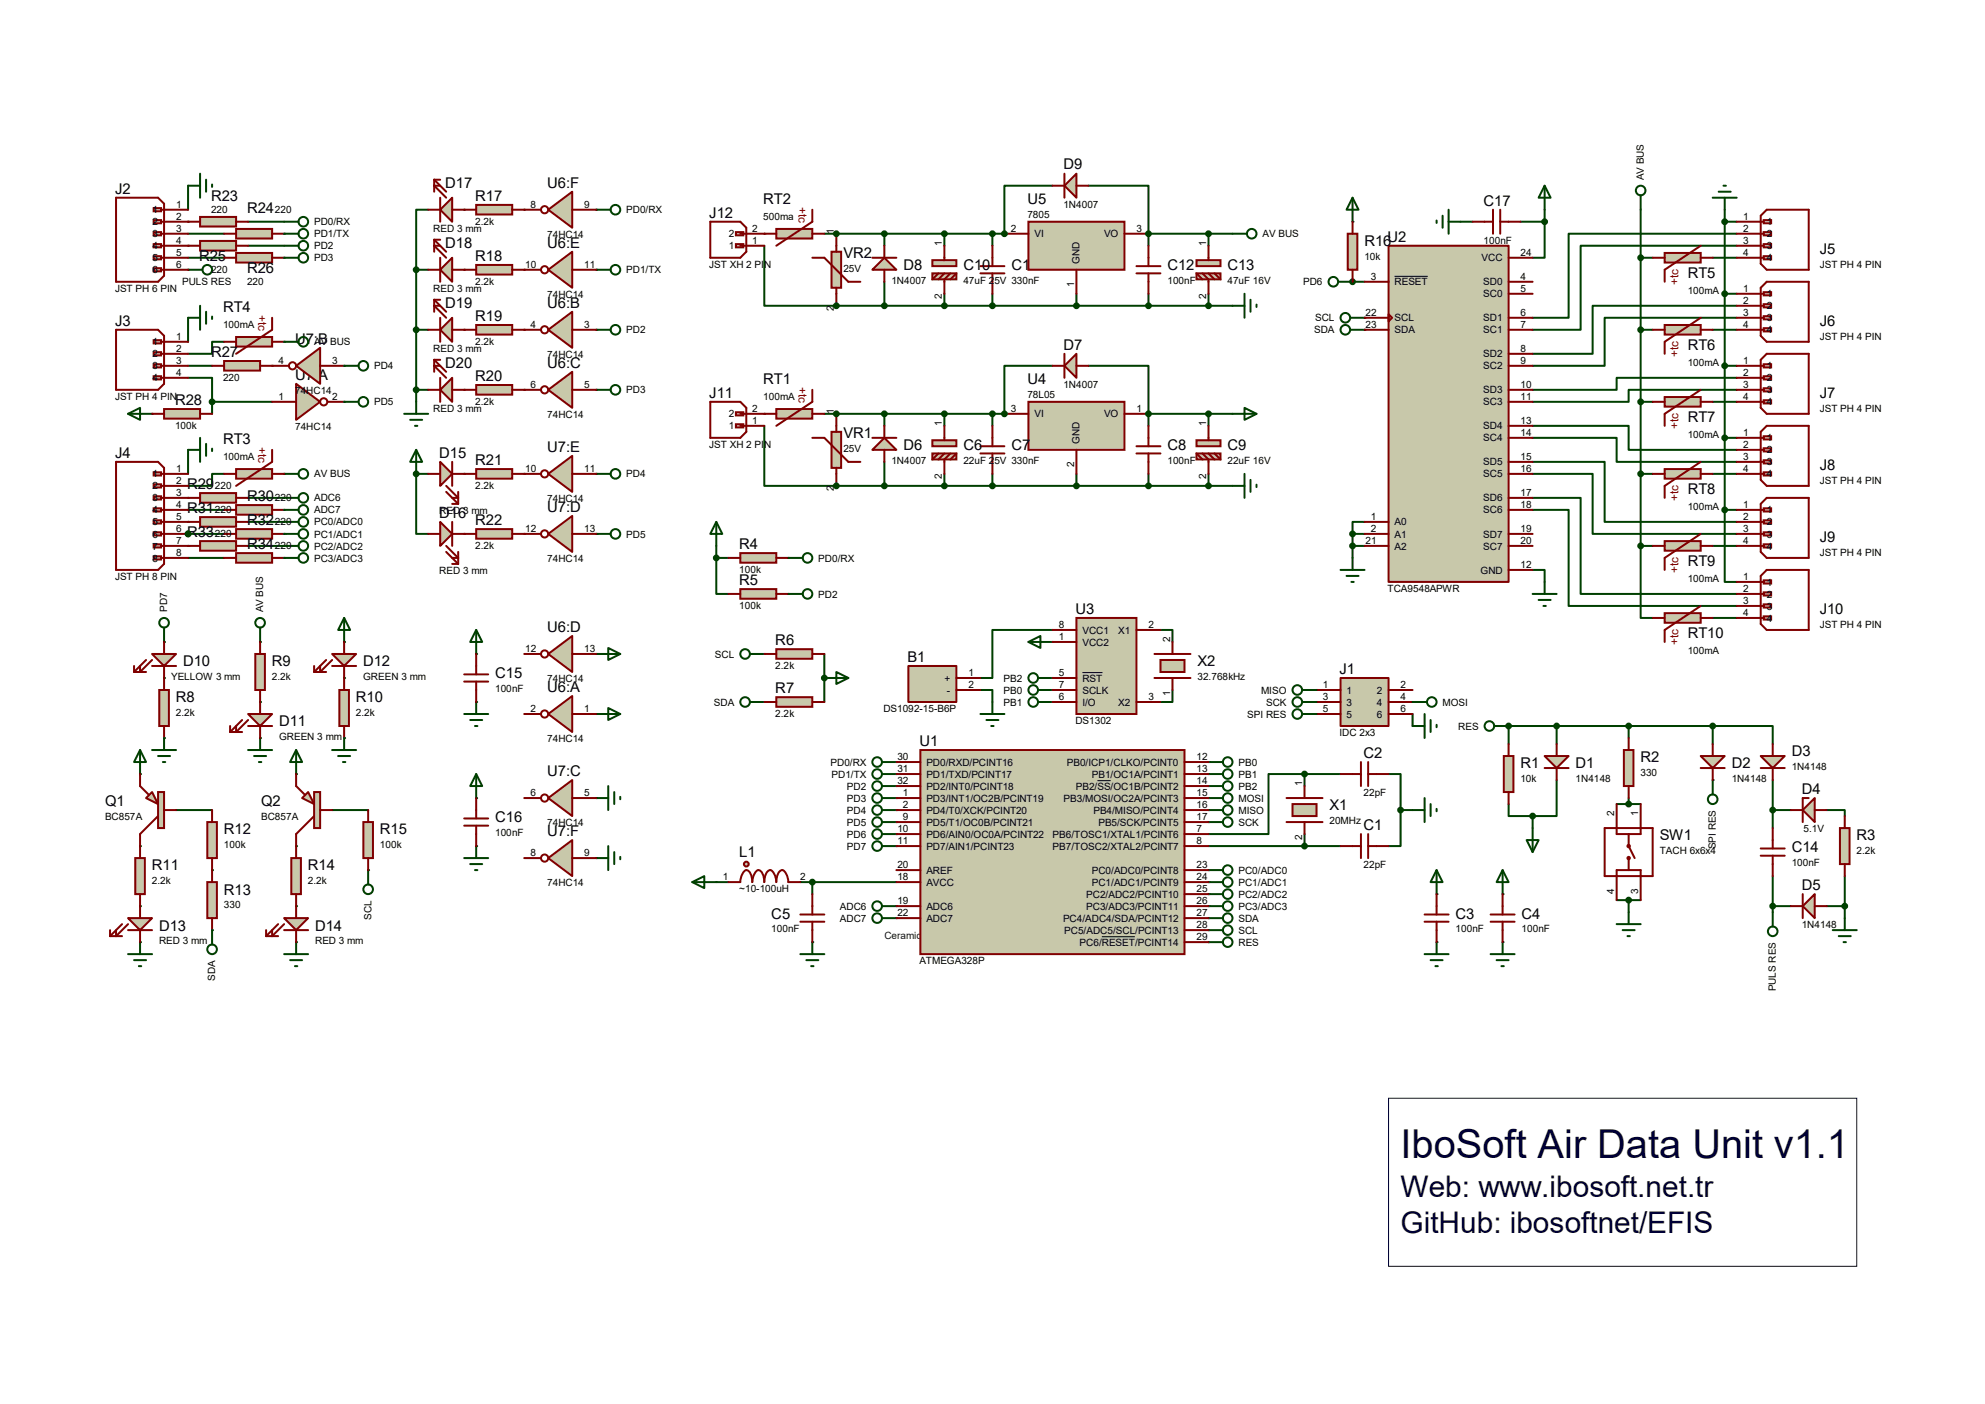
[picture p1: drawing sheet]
<svg xmlns="http://www.w3.org/2000/svg" width="420mm" height="297mm" viewBox="0 0 420 297" stroke-linecap="round" stroke-linejoin="round" font-family="sans-serif">
<defs><g id="words">
<text font-size="8.4" fill="#000040" x="296.3" y="245">IboSoft Air Data Unit v1.1</text>
<g font-size="6.3" fill="#000040">
<text x="296.3" y="253.3">Web: www.ibosoft.net.tr</text>
<text x="296.3" y="260.9">GitHub: ibosoftnet/EFIS</text>
</g>
<g font-size="3.1">
<text x="225" y="35.9">D9</text>
<text x="24.3" y="40.9">J2</text>
<text x="94.2" y="39.7">D17</text>
<text x="115.8" y="39.7">U6:F</text>
<text x="44.7" y="42.5">R23</text>
<text x="52.3" y="45">R24</text>
<text x="100.5" y="42.5">R17</text>
<text x="150.1" y="46">J12</text>
<text x="161.5" y="43.1">RT2</text>
<text x="217.4" y="43.2">U5</text>
<text x="313.9" y="43.5">C17</text>
<text x="94.2" y="52.4">D18</text>
<text x="115.8" y="52.4">U6:E</text>
<text x="288.7" y="52.1">R16</text>
<text x="293.6" y="51.1">U2</text>
<text x="385" y="53.6">J5</text>
<text x="42.1" y="55.2">R25</text>
<text x="52.3" y="57.7">R26</text>
<text x="100.5" y="55.2">R18</text>
<text x="178.4" y="54.6">VR2</text>
<text x="191.1" y="57.2">D8</text>
<text x="203.8" y="57.2">C10</text>
<text x="214" y="57.2">C11</text>
<text x="247" y="57.2">C12</text>
<text x="259.7" y="57.2">C13</text>
<text x="357.1" y="58.7">RT5</text>
<text x="47.2" y="65.9">RT4</text>
<text x="94.2" y="65.1">D19</text>
<text x="115.8" y="65.1">U6:B</text>
<text x="24.3" y="68.9">J3</text>
<text x="100.5" y="67.9">R19</text>
<text x="385" y="68.9">J6</text>
<text x="44.7" y="75.5">R27</text>
<text x="62.4" y="72.7">U7:B</text>
<text x="94.2" y="77.8">D20</text>
<text x="115.8" y="77.8">U6:C</text>
<text x="225" y="74">D7</text>
<text x="357.1" y="74">RT6</text>
<text x="62.4" y="80.3">U7:A</text>
<text x="100.5" y="80.6">R20</text>
<text x="161.5" y="81.2">RT1</text>
<text x="217.4" y="81.3">U4</text>
<text x="37" y="85.6">R28</text>
<text x="150.1" y="84.1">J11</text>
<text x="357.1" y="89.2">RT7</text>
<text x="385" y="84.1">J7</text>
<text x="47.2" y="93.9">RT3</text>
<text x="115.8" y="95.5">U7:E</text>
<text x="178.4" y="92.7">VR1</text>
<text x="191.1" y="95.3">D6</text>
<text x="203.8" y="95.3">C6</text>
<text x="214" y="95.3">C7</text>
<text x="247" y="95.3">C8</text>
<text x="259.7" y="95.3">C9</text>
<text x="24.3" y="96.8">J4</text>
<text x="92.9" y="96.8">D15</text>
<text x="100.5" y="98.3">R21</text>
<text x="385" y="99.4">J8</text>
<text x="39.6" y="103.4">R29</text>
<text x="52.3" y="106">R30</text>
<text x="357.1" y="104.4">RT8</text>
<text x="39.6" y="108.5">R31</text>
<text x="39.6" y="113.6">R33</text>
<text x="52.3" y="111">R32</text>
<text x="92.9" y="109.5">D16</text>
<text x="100.5" y="111">R22</text>
<text x="115.8" y="108.2">U7:D</text>
<text x="52.3" y="116.1">R34</text>
<text x="156.4" y="116.1">R4</text>
<text x="357.1" y="119.7">RT9</text>
<text x="385" y="114.6">J9</text>
<text x="156.4" y="123.7">R5</text>
<text x="227.5" y="129.8">U3</text>
<text x="385" y="129.8">J10</text>
<text x="115.8" y="133.6">U6:D</text>
<text x="164" y="136.4">R6</text>
<text x="357.1" y="134.9">RT10</text>
<text x="38.7" y="141">D10</text>
<text x="57.5" y="141">R9</text>
<text x="76.8" y="141">D12</text>
<text x="104.8" y="143.5">C15</text>
<text x="192" y="140">B1</text>
<text x="253.4" y="141">X2</text>
<text x="283.4" y="142.5">J1</text>
<text x="37.2" y="148.6">R8</text>
<text x="75.3" y="148.6">R10</text>
<text x="115.8" y="146.3">U6:A</text>
<text x="164" y="146.6">R7</text>
<text x="59.1" y="153.7">D11</text>
<text x="194.5" y="157.8">U1</text>
<text x="288.5" y="160.3">C2</text>
<text x="347.1" y="161.3">R2</text>
<text x="379.1" y="160">D3</text>
<text x="115.8" y="164.1">U7:C</text>
<text x="321.7" y="162.6">R1</text>
<text x="333.4" y="162.6">D1</text>
<text x="366.4" y="162.6">D2</text>
<text x="381.2" y="167.9">D4</text>
<text x="22.2" y="170.5">Q1</text>
<text x="55.2" y="170.5">Q2</text>
<text x="104.8" y="174">C16</text>
<text x="281.3" y="171.4">X1</text>
<text x="47.4" y="176.5">R12</text>
<text x="80.4" y="176.5">R15</text>
<text x="115.8" y="176.8">U7:F</text>
<text x="288.5" y="175.6">C1</text>
<text x="351.2" y="177.8">SW1</text>
<text x="392.8" y="177.8">R3</text>
<text x="32.1" y="184.2">R11</text>
<text x="65.2" y="184.2">R14</text>
<text x="156.4" y="181.4">L1</text>
<text x="379.1" y="180.3">C14</text>
<text x="47.4" y="189.2">R13</text>
<text x="381.2" y="188.3">D5</text>
<text x="33.7" y="196.9">D13</text>
<text x="66.7" y="196.9">D14</text>
<text x="163.2" y="194.3">C5</text>
<text x="308" y="194.3">C3</text>
<text x="321.9" y="194.3">C4</text>
</g>
<g font-size="2.5" fill="#800000">
<text x="169" y="43.7" transform="rotate(90 169 43.7)">+tc</text>
<text x="355.1" y="60.2" transform="rotate(-90 355.1 60.2)">+tc</text>
<text x="54.7" y="66.6" transform="rotate(90 54.7 66.6)">+tc</text>
<text x="355.1" y="75.5" transform="rotate(-90 355.1 75.5)">+tc</text>
<text x="169" y="81.8" transform="rotate(90 169 81.8)">+tc</text>
<text x="54.7" y="94.5" transform="rotate(90 54.7 94.5)">+tc</text>
<text x="355.1" y="90.7" transform="rotate(-90 355.1 90.7)">+tc</text>
<text x="355.1" y="106" transform="rotate(-90 355.1 106)">+tc</text>
<text x="355.1" y="121.2" transform="rotate(-90 355.1 121.2)">+tc</text>
<text x="355.1" y="136.4" transform="rotate(-90 355.1 136.4)">+tc</text>
</g>
<g font-size="2.1">
<text x="347.8" y="38" transform="rotate(-90 347.8 38)">AV BUS</text>
<text x="32.3" y="45.1">1</text>
<text x="32.3" y="47.7">2</text>
<text x="37.3" y="44">1</text>
<text x="37.3" y="46.5">2</text>
<text x="44.7" y="45">220</text>
<text x="58.2" y="45">220</text>
<text x="66.5" y="47.7">PD0/RX</text>
<text x="100.5" y="47.5">2.2k</text>
<text x="112.3" y="44">8</text>
<text x="123.6" y="44">9</text>
<text x="132.5" y="45.1">PD0/RX</text>
<text x="161.5" y="46.5">500ma</text>
<text x="217.4" y="46.1">7805</text>
<text x="225" y="44">1N4007</text>
<text x="368.8" y="46.5">1</text>
<text x="373.8" y="47.7">1</text>
<text x="32.3" y="50.2">3</text>
<text x="32.3" y="52.7">4</text>
<text x="37.3" y="49.1">3</text>
<text x="37.3" y="51.6">4</text>
<text x="66.5" y="52.7">PD2</text>
<text x="66.5" y="50.2">PD1/TX</text>
<text x="91.7" y="49.1">RED 3 mm</text>
<text x="115.8" y="50.3">74HC14</text>
<text x="154.2" y="52.7">1</text>
<text x="154.2" y="50.2">2</text>
<text x="159.2" y="51.6">1</text>
<text x="159.2" y="49.1">2</text>
<text x="176.4" y="49.4" transform="rotate(-90 176.4 49.4)">1</text>
<text x="199.3" y="52" transform="rotate(-90 199.3 52)">1</text>
<text x="213.9" y="49.1">2</text>
<text x="218.9" y="50.2">VI</text>
<text x="233.6" y="50.2">VO</text>
<text x="240.5" y="49.1">3</text>
<text x="255.2" y="52" transform="rotate(-90 255.2 52)">1</text>
<text x="267.1" y="50.2">AV BUS</text>
<text x="313.9" y="51.6">100nF</text>
<text x="368.8" y="49.1">2</text>
<text x="368.8" y="51.6">3</text>
<text x="373.8" y="50.2">2</text>
<text x="373.8" y="52.7">3</text>
<text x="32.3" y="55.3">5</text>
<text x="32.3" y="57.8">6</text>
<text x="37.3" y="54.1">5</text>
<text x="37.3" y="56.7">6</text>
<text x="44.7" y="57.7">220</text>
<text x="66.5" y="55.3">PD3</text>
<text x="111.1" y="56.7">10</text>
<text x="123.6" y="56.7">11</text>
<text x="132.5" y="57.8">PD1/TX</text>
<text x="150.1" y="56.7">JST XH 2 PIN</text>
<text x="178.4" y="57.5">25V</text>
<text x="228.4" y="55.8" transform="rotate(-90 228.4 55.8)">GND</text>
<text x="288.7" y="55">10k</text>
<text x="290.1" y="59.2">3</text>
<text x="313.5" y="55.3">VCC</text>
<text x="321.7" y="59.2">4</text>
<text x="321.7" y="54.1">24</text>
<text x="368.8" y="54.1">4</text>
<text x="373.8" y="55.3">4</text>
<text x="385" y="56.7">JST PH 4 PIN</text>
<text x="24.3" y="61.8">JST PH 6 PIN</text>
<text x="38.5" y="60.4">PULS RES</text>
<text x="52.3" y="60.2">220</text>
<text x="91.7" y="61.8">RED 3 mm</text>
<text x="100.5" y="60.2">2.2k</text>
<text x="115.8" y="63">74HC14</text>
<text x="176.4" y="65.9" transform="rotate(-90 176.4 65.9)">2</text>
<text x="188.6" y="60.1">1N4007</text>
<text x="199.3" y="63.3" transform="rotate(-90 199.3 63.3)">2</text>
<text x="203.8" y="60.1">47uF 25V 330nF</text>
<text x="227.2" y="60.8" transform="rotate(-90 227.2 60.8)">1</text>
<text x="247" y="60.1">100nF</text>
<text x="255.2" y="63.3" transform="rotate(-90 255.2 63.3)">2</text>
<text x="259.7" y="60.1">47uF 16V</text>
<text x="275.7" y="60.4">PD6</text>
<text x="295.1" y="60.4">RESET</text>
<text x="313.8" y="62.9">SC0</text>
<text x="313.8" y="60.4">SD0</text>
<text x="321.7" y="61.8">5</text>
<text x="357.1" y="62.2">100mA</text>
<text x="368.8" y="61.8">1</text>
<text x="368.8" y="64.3">2</text>
<text x="373.8" y="62.9">1</text>
<text x="373.8" y="65.4">2</text>
<text x="37.3" y="71.9">1</text>
<text x="47.2" y="69.4">100mA</text>
<text x="112.3" y="69.4">4</text>
<text x="123.6" y="69.4">3</text>
<text x="132.5" y="70.5">PD2</text>
<text x="278" y="70.5">SDA</text>
<text x="278.3" y="68">SCL</text>
<text x="288.9" y="66.8">22</text>
<text x="288.9" y="69.4">23</text>
<text x="295.1" y="68">SCL</text>
<text x="295.1" y="70.5">SDA</text>
<text x="313.8" y="70.5">SC1</text>
<text x="313.8" y="68">SD1</text>
<text x="321.7" y="69.4">7</text>
<text x="321.7" y="66.8">6</text>
<text x="368.8" y="66.8">3</text>
<text x="368.8" y="69.4">4</text>
<text x="373.8" y="68">3</text>
<text x="373.8" y="70.5">4</text>
<text x="385" y="71.9">JST PH 4 PIN</text>
<text x="32.3" y="73.1">1</text>
<text x="32.3" y="75.6">2</text>
<text x="37.3" y="74.5">2</text>
<text x="37.3" y="77">3</text>
<text x="58.9" y="77">4</text>
<text x="66.5" y="73.1">AV BUS</text>
<text x="70.3" y="77">3</text>
<text x="91.7" y="74.5">RED 3 mm</text>
<text x="100.5" y="72.9">2.2k</text>
<text x="115.8" y="75.7">74HC14</text>
<text x="313.8" y="75.6">SD2</text>
<text x="321.7" y="77">9</text>
<text x="321.7" y="74.5">8</text>
<text x="357.1" y="77.4">100mA</text>
<text x="368.8" y="77">1</text>
<text x="32.3" y="78.1">3</text>
<text x="32.3" y="80.7">4</text>
<text x="37.3" y="79.5">4</text>
<text x="47.2" y="80.6">220</text>
<text x="62.4" y="83.4">74HC14</text>
<text x="79.2" y="78.1">PD4</text>
<text x="112.3" y="82.1">6</text>
<text x="123.6" y="82.1">5</text>
<text x="132.5" y="83.2">PD3</text>
<text x="225" y="82.1">1N4007</text>
<text x="313.8" y="78.1">SC2</text>
<text x="313.8" y="83.2">SD3</text>
<text x="321.7" y="82.1">10</text>
<text x="368.8" y="79.5">2</text>
<text x="368.8" y="82.1">3</text>
<text x="373.8" y="78.1">1</text>
<text x="373.8" y="80.7">2</text>
<text x="373.8" y="83.2">3</text>
<text x="24.3" y="84.6">JST PH 4 PIN</text>
<text x="58.9" y="84.6">1</text>
<text x="70.3" y="84.6">2</text>
<text x="79.2" y="85.8">PD5</text>
<text x="91.7" y="87.2">RED 3 mm</text>
<text x="100.5" y="85.6">2.2k</text>
<text x="115.8" y="88.4">74HC14</text>
<text x="154.2" y="88.3">2</text>
<text x="159.2" y="89.7">1</text>
<text x="159.2" y="87.2">2</text>
<text x="161.5" y="84.6">100mA</text>
<text x="176.4" y="87.5" transform="rotate(-90 176.4 87.5)">1</text>
<text x="213.9" y="87.2">3</text>
<text x="217.4" y="84.2">78L05</text>
<text x="218.9" y="88.3">VI</text>
<text x="233.6" y="88.3">VO</text>
<text x="240.5" y="87.2">1</text>
<text x="313.8" y="85.8">SC3</text>
<text x="321.7" y="84.6">11</text>
<text x="321.7" y="89.7">13</text>
<text x="368.8" y="84.6">4</text>
<text x="373.8" y="85.8">4</text>
<text x="385" y="87.2">JST PH 4 PIN</text>
<text x="37" y="90.7">100k</text>
<text x="62.4" y="91">74HC14</text>
<text x="150.1" y="94.8">JST XH 2 PIN</text>
<text x="154.2" y="90.8">1</text>
<text x="178.4" y="95.6">25V</text>
<text x="199.3" y="90.1" transform="rotate(-90 199.3 90.1)">1</text>
<text x="228.4" y="93.9" transform="rotate(-90 228.4 93.9)">GND</text>
<text x="255.2" y="90.1" transform="rotate(-90 255.2 90.1)">1</text>
<text x="313.8" y="93.4">SC4</text>
<text x="313.8" y="90.8">SD4</text>
<text x="321.7" y="92.2">14</text>
<text x="357.1" y="92.7">100mA</text>
<text x="368.8" y="92.2">1</text>
<text x="368.8" y="94.8">2</text>
<text x="373.8" y="93.4">1</text>
<text x="373.8" y="95.9">2</text>
<text x="32.3" y="101">1</text>
<text x="37.3" y="99.9">1</text>
<text x="47.2" y="97.3">100mA</text>
<text x="66.5" y="101">AV BUS</text>
<text x="111.1" y="99.9">10</text>
<text x="123.6" y="99.9">11</text>
<text x="132.5" y="101">PD4</text>
<text x="188.6" y="98.2">1N4007</text>
<text x="199.3" y="101.4" transform="rotate(-90 199.3 101.4)">2</text>
<text x="203.8" y="98.2">22uF 25V 330nF</text>
<text x="227.2" y="98.9" transform="rotate(-90 227.2 98.9)">2</text>
<text x="247" y="98.2">100nF</text>
<text x="255.2" y="101.4" transform="rotate(-90 255.2 101.4)">2</text>
<text x="259.7" y="98.2">22uF 16V</text>
<text x="313.8" y="101">SC5</text>
<text x="313.8" y="98.5">SD5</text>
<text x="321.7" y="99.9">16</text>
<text x="321.7" y="97.3">15</text>
<text x="368.8" y="97.3">3</text>
<text x="368.8" y="99.9">4</text>
<text x="373.8" y="98.5">3</text>
<text x="373.8" y="101">4</text>
<text x="32.3" y="103.5">2</text>
<text x="32.3" y="106.1">3</text>
<text x="37.3" y="102.4">2</text>
<text x="37.3" y="104.9">3</text>
<text x="37.3" y="107.5">4</text>
<text x="45.5" y="103.4">220</text>
<text x="58.2" y="106">220</text>
<text x="66.5" y="106.1">ADC6</text>
<text x="100.5" y="103.4">2.2k</text>
<text x="115.8" y="106.2">74HC14</text>
<text x="176.4" y="104" transform="rotate(-90 176.4 104)">2</text>
<text x="313.8" y="106.1">SD6</text>
<text x="321.7" y="107.5">18</text>
<text x="321.7" y="104.9">17</text>
<text x="357.1" y="107.9">100mA</text>
<text x="368.8" y="107.5">1</text>
<text x="385" y="102.4">JST PH 4 PIN</text>
<text x="32.3" y="108.6">4</text>
<text x="32.3" y="111.2">5</text>
<text x="32.3" y="113.7">6</text>
<text x="37.3" y="110">5</text>
<text x="37.3" y="112.6">6</text>
<text x="45.5" y="108.5">220</text>
<text x="45.5" y="113.6">220</text>
<text x="58.2" y="111">220</text>
<text x="66.5" y="111.2">PC0/ADC0</text>
<text x="66.5" y="108.6">ADC7</text>
<text x="66.5" y="113.7">PC1/ADC1</text>
<text x="92.9" y="108.8">RED 3 mm</text>
<text x="111.1" y="112.6">12</text>
<text x="123.6" y="112.6">13</text>
<text x="132.5" y="113.7">PD5</text>
<text x="290.1" y="110">1</text>
<text x="290.1" y="112.6">2</text>
<text x="295.1" y="111.2">A0</text>
<text x="295.1" y="113.7">A1</text>
<text x="313.8" y="108.6">SC6</text>
<text x="313.8" y="113.7">SD7</text>
<text x="321.7" y="112.6">19</text>
<text x="368.8" y="110">2</text>
<text x="368.8" y="112.6">3</text>
<text x="373.8" y="108.6">1</text>
<text x="373.8" y="111.2">2</text>
<text x="373.8" y="113.7">3</text>
<text x="32.3" y="116.2">7</text>
<text x="32.3" y="118.8">8</text>
<text x="37.3" y="115.1">7</text>
<text x="37.3" y="117.6">8</text>
<text x="58.2" y="116.1">220</text>
<text x="66.5" y="116.2">PC2/ADC2</text>
<text x="66.5" y="118.8">PC3/ADC3</text>
<text x="100.5" y="116.1">2.2k</text>
<text x="115.8" y="118.9">74HC14</text>
<text x="173.1" y="118.8">PD0/RX</text>
<text x="288.9" y="115.1">21</text>
<text x="295.1" y="116.2">A2</text>
<text x="313.8" y="116.2">SC7</text>
<text x="321.7" y="115.1">20</text>
<text x="368.8" y="115.1">4</text>
<text x="373.8" y="116.2">4</text>
<text x="385" y="117.6">JST PH 4 PIN</text>
<text x="24.3" y="122.7">JST PH 8 PIN</text>
<text x="92.9" y="121.5">RED 3 mm</text>
<text x="156.4" y="121.2">100k</text>
<text x="293.6" y="125.3">TCA9548APWR</text>
<text x="313.3" y="121.3">GND</text>
<text x="321.7" y="120.2">12</text>
<text x="357.1" y="123.1">100mA</text>
<text x="368.8" y="122.7">1</text>
<text x="368.8" y="125.3">2</text>
<text x="373.8" y="123.9">1</text>
<text x="35.4" y="129.5" transform="rotate(-90 35.4 129.5)">PD7</text>
<text x="55.7" y="129.5" transform="rotate(-90 55.7 129.5)">AV BUS</text>
<text x="156.4" y="128.8">100k</text>
<text x="173.1" y="126.4">PD2</text>
<text x="368.8" y="127.8">3</text>
<text x="368.8" y="130.3">4</text>
<text x="373.8" y="126.4">2</text>
<text x="373.8" y="128.9">3</text>
<text x="373.8" y="131.5">4</text>
<text x="111.1" y="138">12</text>
<text x="123.6" y="138">13</text>
<text x="224" y="132.9">8</text>
<text x="224" y="135.4">1</text>
<text x="229" y="134">VCC1</text>
<text x="229" y="136.6">VCC2</text>
<text x="236.6" y="134">X1</text>
<text x="243" y="132.9">2</text>
<text x="247.6" y="135.8" transform="rotate(-90 247.6 135.8)">2</text>
<text x="385" y="132.9">JST PH 4 PIN</text>
<text x="36.2" y="143.9">YELLOW 3 mm</text>
<text x="57.5" y="143.9">2.2k</text>
<text x="76.8" y="143.9">GREEN 3 mm</text>
<text x="151.3" y="139.1">SCL</text>
<text x="164" y="141.5">2.2k</text>
<text x="204.9" y="143">1</text>
<text x="224" y="143">5</text>
<text x="253.4" y="143.9">32.768kHz</text>
<text x="357.1" y="138.4">100mA</text>
<text x="104.8" y="146.4">100nF</text>
<text x="115.8" y="144.3">74HC14</text>
<text x="151" y="149.3">SDA</text>
<text x="199.9" y="144.2">+</text>
<text x="200.4" y="146.7">-</text>
<text x="204.9" y="145.6">2</text>
<text x="212.3" y="146.7">PB0</text>
<text x="212.3" y="149.3">PB1</text>
<text x="212.3" y="144.2">PB2</text>
<text x="224" y="145.6">7</text>
<text x="224" y="148.1">6</text>
<text x="229" y="144.2">RST</text>
<text x="229" y="146.7">SCLK</text>
<text x="229" y="149.3">I/O</text>
<text x="236.6" y="149.3">X2</text>
<text x="243" y="148.1">3</text>
<text x="247.6" y="147.1" transform="rotate(-90 247.6 147.1)">1</text>
<text x="266.8" y="146.7">MISO</text>
<text x="267.9" y="149.3">SCK</text>
<text x="279.9" y="145.6">1</text>
<text x="279.9" y="148.1">3</text>
<text x="284.9" y="146.7">1</text>
<text x="284.9" y="149.3">3</text>
<text x="291.3" y="146.7">2</text>
<text x="291.3" y="149.3">4</text>
<text x="296.3" y="145.6">2</text>
<text x="296.3" y="148.1">4</text>
<text x="305.2" y="149.3">MOSI</text>
<text x="37.2" y="151.5">2.2k</text>
<text x="75.3" y="151.5">2.2k</text>
<text x="112.3" y="150.7">2</text>
<text x="123.6" y="150.7">1</text>
<text x="164" y="151.7">2.2k</text>
<text x="186.9" y="150.7">DS1092-15-B6P</text>
<text x="227.5" y="153.2">DS1302</text>
<text x="263.9" y="151.8">SPI RES</text>
<text x="279.9" y="150.7">5</text>
<text x="283.4" y="155.7">IDC 2x3</text>
<text x="284.9" y="151.8">5</text>
<text x="291.3" y="151.8">6</text>
<text x="296.3" y="150.7">6</text>
<text x="308.5" y="154.3">RES</text>
<text x="59.1" y="156.6">GREEN 3 mm</text>
<text x="115.8" y="157">74HC14</text>
<text x="175.7" y="162">PD0/RX</text>
<text x="189.9" y="160.8">30</text>
<text x="196" y="162">PD0/RXD/PCINT16</text>
<text x="225.7" y="162">PB0/ICP1/CLKO/PCINT0</text>
<text x="253.2" y="160.8">12</text>
<text x="262" y="162">PB0</text>
<text x="175.9" y="164.5">PD1/TX</text>
<text x="179.2" y="167">PD2</text>
<text x="189.9" y="165.9">32</text>
<text x="189.9" y="163.4">31</text>
<text x="196" y="167">PD2/INT0/PCINT18</text>
<text x="196" y="164.5">PD1/TXD/PCINT17</text>
<text x="227.6" y="167">PB2/SS/OC1B/PCINT2</text>
<text x="231" y="164.5">PB1/OC1A/PCINT1</text>
<text x="253.2" y="163.4">13</text>
<text x="253.2" y="165.9">14</text>
<text x="262" y="164.5">PB1</text>
<text x="262" y="167">PB2</text>
<text x="275.5" y="166.3" transform="rotate(-90 275.5 166.3)">1</text>
<text x="321.7" y="165.5">10k</text>
<text x="333.4" y="165.5">1N4148</text>
<text x="347.1" y="164.2">330</text>
<text x="366.4" y="165.5">1N4148</text>
<text x="379.1" y="162.9">1N4148</text>
<text x="22.2" y="173.5">BC857A</text>
<text x="55.2" y="173.5">BC857A</text>
<text x="112.3" y="168.4">6</text>
<text x="123.6" y="168.4">5</text>
<text x="179.2" y="169.6">PD3</text>
<text x="179.2" y="172.1">PD4</text>
<text x="191" y="173.5">9</text>
<text x="191" y="171">2</text>
<text x="191" y="168.4">1</text>
<text x="196" y="172.1">PD4/T0/XCK/PCINT20</text>
<text x="196" y="169.6">PD3/INT1/OC2B/PCINT19</text>
<text x="225" y="169.6">PB3/MOSI/OC2A/PCINT3</text>
<text x="231.4" y="172.1">PB4/MISO/PCINT4</text>
<text x="253.2" y="168.4">15</text>
<text x="253.2" y="171">16</text>
<text x="253.2" y="173.5">17</text>
<text x="262" y="172.1">MISO</text>
<text x="262" y="169.6">MOSI</text>
<text x="288.5" y="168.4">22pF</text>
<text x="341.5" y="172.6" transform="rotate(-90 341.5 172.6)">2</text>
<text x="346.6" y="172.6" transform="rotate(-90 346.6 172.6)">1</text>
<text x="47.4" y="179.5">100k</text>
<text x="80.4" y="179.5">100k</text>
<text x="104.8" y="176.9">100nF</text>
<text x="115.8" y="174.8">74HC14</text>
<text x="179.2" y="174.7">PD5</text>
<text x="179.2" y="177.2">PD6</text>
<text x="179.2" y="179.7">PD7</text>
<text x="189.9" y="176.1">10</text>
<text x="189.9" y="178.6">11</text>
<text x="196" y="177.2">PD6/AIN0/OC0A/PCINT22</text>
<text x="196" y="174.7">PD5/T1/OC0B/PCINT21</text>
<text x="196" y="179.7">PD7/AIN1/PCINT23</text>
<text x="222.7" y="179.7">PB7/TOSC2/XTAL2/PCINT7</text>
<text x="222.7" y="177.2">PB6/TOSC1/XTAL1/PCINT6</text>
<text x="232.4" y="174.7">PB5/SCK/PCINT5</text>
<text x="253.2" y="178.6">8</text>
<text x="253.2" y="176.1">7</text>
<text x="262" y="174.7">SCK</text>
<text x="275.5" y="177.6" transform="rotate(-90 275.5 177.6)">2</text>
<text x="281.3" y="174.4">20MHz</text>
<text x="363" y="179.7" transform="rotate(-90 363 179.7)">SPI RES</text>
<text x="381.6" y="176.1">5.1V</text>
<text x="112.3" y="181.1">8</text>
<text x="123.6" y="181.1">9</text>
<text x="189.9" y="183.7">20</text>
<text x="196" y="184.8">AREF</text>
<text x="231" y="184.8">PC0/ADC0/PCINT8</text>
<text x="253.2" y="183.7">23</text>
<text x="262" y="184.8">PC0/ADC0</text>
<text x="288.5" y="183.7">22pF</text>
<text x="351.2" y="180.7">TACH 6x6x4</text>
<text x="379.1" y="183.3">100nF</text>
<text x="392.8" y="180.7">2.2k</text>
<text x="32.1" y="187.1">2.2k</text>
<text x="65.2" y="187.1">2.2k</text>
<text x="115.8" y="187.5">74HC14</text>
<text x="152.9" y="186.2">1</text>
<text x="156.4" y="188.8">~10-100uH</text>
<text x="169.3" y="186.2">2</text>
<text x="189.9" y="186.2">18</text>
<text x="189.9" y="191.3">19</text>
<text x="196" y="187.4">AVCC</text>
<text x="229.8" y="189.9">PC2/ADC2/PCINT10</text>
<text x="231" y="187.4">PC1/ADC1/PCINT9</text>
<text x="253.2" y="191.3">26</text>
<text x="253.2" y="188.8">25</text>
<text x="253.2" y="186.2">24</text>
<text x="262" y="187.4">PC1/ADC1</text>
<text x="262" y="189.9">PC2/ADC2</text>
<text x="341.5" y="189.1" transform="rotate(-90 341.5 189.1)">4</text>
<text x="346.6" y="189.1" transform="rotate(-90 346.6 189.1)">3</text>
<text x="47.4" y="192.2">330</text>
<text x="78.6" y="194.5" transform="rotate(-90 78.6 194.5)">SCL</text>
<text x="163.2" y="197.2">100nF</text>
<text x="177.7" y="192.4">ADC6</text>
<text x="177.7" y="195">ADC7</text>
<text x="189.9" y="193.8">22</text>
<text x="196" y="192.4">ADC6</text>
<text x="196" y="195">ADC7</text>
<text x="224.9" y="195">PC4/ADC4/SDA/PCINT12</text>
<text x="225.2" y="197.5">PC5/ADC5/SCL/PCINT13</text>
<text x="229.8" y="192.4">PC3/ADC3/PCINT11</text>
<text x="253.2" y="196.4">28</text>
<text x="253.2" y="193.8">27</text>
<text x="262" y="192.4">PC3/ADC3</text>
<text x="262" y="195">SDA</text>
<text x="262" y="197.5">SCL</text>
<text x="308" y="197.2">100nF</text>
<text x="321.9" y="197.2">100nF</text>
<text x="381.2" y="196.4">1N4148</text>
<text x="33.7" y="199.8">RED 3 mm</text>
<text x="66.7" y="199.8">RED 3 mm</text>
<text x="228.4" y="200.1">PC6/RESET/PCINT14</text>
<text x="253.2" y="198.9">29</text>
<text x="262" y="200.1">RES</text>
<text x="45.6" y="207.4" transform="rotate(-90 45.6 207.4)">SDA</text>
<text x="194.5" y="204">ATMEGA328P</text>
<text x="375.7" y="209.7" transform="rotate(-90 375.7 209.7)">PULS RES</text>
</g>
<text font-size="2.1" fill="#000040" x="187.1" y="198.7">Ceramic</text>
</g></defs>
<circle cx="171.9" cy="199.3" r=".21" fill="#004000"/>
<g fill="none" stroke="#004000" stroke-width=".42">
<path d="M293.8 163.7h2.5v7.7M296.3 171.4v7.6h-2.5M296.3 171.4h2.6M319.2 170.1v2.5h5.1M324.3 172.6v2.6M329.4 165v7.6h-5.1M342.1 170.1h5M344.6 168.8v1.3M375.1 171.4h3.8M375.1 165v10.2M386.5 171.4h3.8v1.2M151.6 186.6h2.5"/>
<path d="M169.3 186.6h2.6v2.5M342.1 190.4h5M344.6 190.4v2.6"/>
</g>
<g fill="#004000">
<circle cx="317.9" cy="189.1" r=".21"/>
<circle cx="317.9" cy="199.3" r=".21"/>
</g>
<g fill="none" stroke="#004000" stroke-width=".42">
<path d="M364.9 44.4v63.5M364.9 46.9h2.6M367.5 52h-33.1v17.8h-10.1M364.9 77.4h2.6M364.9 62.1h2.6M367.5 67.2h-28v10.2h-15.2M324.3 92.6h17.8v5.1h25.4M364.9 92.6h2.6M367.5 82.5h-22.9v2.5h-20.3M286.2 112.9v5.1M286.2 112.9h2.5M286.2 115.5h2.5"/>
<path d="M288.7 110.4h-2.5v2.5M324.3 100.2h12.7v12.7h30.5M324.3 107.9h7.6v20.3h35.6M364.9 107.9v15.2h2.6M364.9 107.9h2.6M324.3 120.6h2.5v2.5"/>
</g>
<circle cx="288.7" cy="67.2" r=".21" fill="#004000"/>
<path d="M367.5 49.4h-35.6v17.8h-7.6M367.5 64.7h-30.5v10.1h-12.7M367.5 79.9h-25.4v2.6h-17.8M324.3 90.1h20.3v5.1h22.9M324.3 97.7h15.2v12.7h28M324.3 105.3h10.1v20.3h33.1" fill="none" stroke="#004000" stroke-width=".42"/>
<circle cx="288.7" cy="69.8" r=".21" fill="#004000"/>
<path d="M207.4 146h2.6v2.5" fill="none" stroke="#004000" stroke-width=".42"/>
<g fill="#004000">
<circle cx="222.7" cy="143.4" r=".21"/>
<circle cx="222.7" cy="146" r=".21"/>
<circle cx="222.7" cy="148.5" r=".21"/>
</g>
<path d="M222.7 133.3h-12.7v10.1h-2.6M245.5 133.3h2.6v2.5M248.1 146v2.5h-2.6" fill="none" stroke="#004000" stroke-width=".42"/>
<circle cx="222.7" cy="135.8" r=".21" fill="#004000"/>
<path d="M286.2 59.6h2.5" fill="none" stroke="#004000" stroke-width=".42"/>
<g fill="#004000">
<circle cx="286.2" cy="59.6" r=".21"/>
<circle cx="286.2" cy="46.9" r=".21"/>
<circle cx="362.4" cy="165" r=".21"/>
</g>
<path d="M344.6 153.6v2.5M362.4 153.6h12.7v3.8M362.4 153.6v3.8M362.4 153.6h-33v3.8" fill="none" stroke="#004000" stroke-width=".42"/>
<g fill="#004000">
<circle cx="255.7" cy="161.2" r=".21"/>
<circle cx="255.7" cy="163.7" r=".21"/>
<circle cx="255.7" cy="168.8" r=".21"/>
<circle cx="255.7" cy="166.3" r=".21"/>
<circle cx="189.7" cy="176.4" r=".21"/>
<circle cx="189.7" cy="173.9" r=".21"/>
<circle cx="189.7" cy="171.4" r=".21"/>
<circle cx="189.7" cy="168.8" r=".21"/>
<circle cx="189.7" cy="166.3" r=".21"/>
<circle cx="189.7" cy="163.7" r=".21"/>
<circle cx="189.7" cy="161.2" r=".21"/>
<circle cx="255.7" cy="171.4" r=".21"/>
<circle cx="255.7" cy="173.9" r=".21"/>
<circle cx="255.7" cy="199.3" r=".21"/>
<circle cx="255.7" cy="196.8" r=".21"/>
<circle cx="255.7" cy="194.2" r=".21"/>
<circle cx="255.7" cy="191.7" r=".21"/>
<circle cx="255.7" cy="189.1" r=".21"/>
<circle cx="255.7" cy="186.6" r=".21"/>
<circle cx="255.7" cy="184.1" r=".21"/>
</g>
<path d="M171.9 186.6h17.8" fill="none" stroke="#004000" stroke-width=".42"/>
<g fill="#004000">
<circle cx="189.7" cy="179" r=".21"/>
<circle cx="189.7" cy="191.7" r=".21"/>
<circle cx="189.7" cy="194.2" r=".21"/>
<circle cx="319.2" cy="153.6" r=".21"/>
</g>
<path d="M329.4 153.6h-10.2v3.8" fill="none" stroke="#004000" stroke-width=".42"/>
<circle cx="60.1" cy="100.2" r=".21" fill="#004000"/>
<g fill="none" stroke="#004000" stroke-width=".42">
<path d="M210 49.4v2.6M347.1 54.5h2.6M347.1 44.4v71.1M362.4 54.5h5.1M210 62.1v2.6M347.1 69.8h2.6M362.4 69.8h5.1M347.1 85h2.6M362.4 85h5.1M347.1 115.5v15.2h2.6M347.1 100.2h2.6M347.1 115.5h2.6"/>
<path d="M362.4 100.2h5.1M362.4 115.5h5.1M362.4 130.7h5.1"/>
</g>
<circle cx="212.5" cy="49.4" r=".21" fill="#004000"/>
<path d="M222.7 39.3h-10.2v10.1h-2.5" fill="none" stroke="#004000" stroke-width=".42"/>
<circle cx="243" cy="49.4" r=".21" fill="#004000"/>
<path d="M230.3 39.3h12.7v10.1M199.8 49.4v2.6M210 49.4h-22.9v2.6M243 49.4v2.6M243 49.4h17.8M255.7 49.4v2.6M199.8 62.1v2.6h61M227.8 62.1v2.6M243 62.1v2.6M255.7 62.1v2.6" fill="none" stroke="#004000" stroke-width=".42"/>
<circle cx="161.7" cy="49.4" r=".21" fill="#004000"/>
<path d="M88.1 57.1v12.7M187.1 59.6v5.1h12.7" fill="none" stroke="#004000" stroke-width=".42"/>
<circle cx="98.2" cy="44.4" r=".21" fill="#004000"/>
<path d="M90.6 44.4h-2.5v12.7" fill="none" stroke="#004000" stroke-width=".42"/>
<circle cx="98.2" cy="57.1" r=".21" fill="#004000"/>
<path d="M88.1 57.1h2.5" fill="none" stroke="#004000" stroke-width=".42"/>
<circle cx="98.2" cy="69.8" r=".21" fill="#004000"/>
<path d="M88.1 69.8h2.5" fill="none" stroke="#004000" stroke-width=".42"/>
<g fill="#004000">
<circle cx="98.2" cy="82.5" r=".21"/>
<circle cx="98.2" cy="112.9" r=".21"/>
<circle cx="126.2" cy="44.4" r=".21"/>
<circle cx="110.9" cy="44.4" r=".21"/>
<circle cx="126.2" cy="57.1" r=".21"/>
<circle cx="110.9" cy="57.1" r=".21"/>
<circle cx="126.2" cy="69.8" r=".21"/>
<circle cx="110.9" cy="69.8" r=".21"/>
<circle cx="126.2" cy="82.5" r=".21"/>
<circle cx="110.9" cy="82.5" r=".21"/>
<circle cx="126.2" cy="181.5" r=".21"/>
<circle cx="126.2" cy="100.2" r=".21"/>
<circle cx="126.2" cy="112.9" r=".21"/>
<circle cx="110.9" cy="112.9" r=".21"/>
</g>
<path d="M174.4 49.4h12.7" fill="none" stroke="#004000" stroke-width=".42"/>
<circle cx="177" cy="49.4" r=".21" fill="#004000"/>
<path d="M161.7 52v12.7h25.4" fill="none" stroke="#004000" stroke-width=".42"/>
<g fill="#004000">
<circle cx="177" cy="64.7" r=".21"/>
<circle cx="100.8" cy="138.3" r=".21"/>
<circle cx="100.8" cy="148.5" r=".21"/>
<circle cx="100.8" cy="168.8" r=".21"/>
<circle cx="100.8" cy="179" r=".21"/>
</g>
<path d="M187.1 90.1v-2.6h22.9v2.6M199.8 87.5v2.6M199.8 100.2v2.6h10.2v-2.6M243 100.2v2.6h17.8M255.7 100.2v2.6" fill="none" stroke="#004000" stroke-width=".42"/>
<circle cx="161.7" cy="87.5" r=".21" fill="#004000"/>
<path d="M174.4 87.5h12.7M187.1 97.7v5.1h12.7" fill="none" stroke="#004000" stroke-width=".42"/>
<g fill="#004000">
<circle cx="177" cy="87.5" r=".21"/>
<circle cx="243" cy="87.5" r=".21"/>
</g>
<path d="M222.7 77.4h-10.2v10.1h-2.5M230.3 77.4h12.7v12.7" fill="none" stroke="#004000" stroke-width=".42"/>
<circle cx="212.5" cy="87.5" r=".21" fill="#004000"/>
<path d="M177 102.8h10.1M210 102.8h33M227.8 100.2v2.6" fill="none" stroke="#004000" stroke-width=".42"/>
<circle cx="177" cy="102.8" r=".21" fill="#004000"/>
<path d="M161.7 90.1v12.7h15.3M243 87.5h17.8M255.7 87.5v2.6" fill="none" stroke="#004000" stroke-width=".42"/>
<g fill="#004000">
<circle cx="166.8" cy="118" r=".21"/>
<circle cx="166.8" cy="125.6" r=".21"/>
</g>
<path d="M151.6 118v7.6h2.5M151.6 118h2.5M151.6 115.5v2.5M375.1 191.7h3.8M375.1 185.3v7.7M386.5 191.7h3.8M390.3 185.3v8.9" fill="none" stroke="#004000" stroke-width=".42"/>
<g fill="#004000">
<circle cx="304" cy="189.1" r=".21"/>
<circle cx="304" cy="199.3" r=".21"/>
<circle cx="60.1" cy="72.3" r=".21"/>
<circle cx="55" cy="156.1" r=".21"/>
<circle cx="55" cy="135.8" r=".21"/>
<circle cx="55" cy="148.5" r=".21"/>
</g>
<path d="M52.5 105.3h7.6" fill="none" stroke="#004000" stroke-width=".42"/>
<circle cx="60.1" cy="107.9" r=".21" fill="#004000"/>
<path d="M52.5 110.4h7.6" fill="none" stroke="#004000" stroke-width=".42"/>
<circle cx="60.1" cy="112.9" r=".21" fill="#004000"/>
<path d="M39.8 95.2v5M47.4 100.2h-2.5v2.6h-5.1M52.5 115.5h7.6" fill="none" stroke="#004000" stroke-width=".42"/>
<circle cx="39.8" cy="105.3" r=".21" fill="#004000"/>
<path d="M39.8 107.9h7.6" fill="none" stroke="#004000" stroke-width=".42"/>
<g fill="#004000">
<circle cx="39.8" cy="110.4" r=".21"/>
<circle cx="39.8" cy="115.5" r=".21"/>
</g>
<path d="M39.8 118h7.6" fill="none" stroke="#004000" stroke-width=".42"/>
<circle cx="60.1" cy="118" r=".21" fill="#004000"/>
<path d="M52.5 46.9h7.6M39.8 67.2v5.1M47.4 72.3h-2.5v2.5h-5.1" fill="none" stroke="#004000" stroke-width=".42"/>
<circle cx="60.1" cy="49.4" r=".21" fill="#004000"/>
<path d="M52.5 52h7.6" fill="none" stroke="#004000" stroke-width=".42"/>
<circle cx="60.1" cy="54.5" r=".21" fill="#004000"/>
<path d="M39.8 39.3v5.1" fill="none" stroke="#004000" stroke-width=".42"/>
<circle cx="39.8" cy="46.9" r=".21" fill="#004000"/>
<path d="M39.8 49.4h7.6" fill="none" stroke="#004000" stroke-width=".42"/>
<circle cx="39.8" cy="52" r=".21" fill="#004000"/>
<path d="M39.8 54.5h7.6" fill="none" stroke="#004000" stroke-width=".42"/>
<g fill="#004000">
<circle cx="39.8" cy="57.1" r=".21"/>
<circle cx="72.8" cy="85" r=".21"/>
<circle cx="72.8" cy="77.4" r=".21"/>
</g>
<path d="M39.8 77.4h5.1" fill="none" stroke="#004000" stroke-width=".42"/>
<circle cx="57.6" cy="77.4" r=".21" fill="#004000"/>
<path d="M39.8 79.9h5.1v5.1h12.7" fill="none" stroke="#004000" stroke-width=".42"/>
<circle cx="32.2" cy="87.5" r=".21" fill="#004000"/>
<path d="M88.1 69.8v15.2M44.9 85v2.5M88.1 82.5h2.5" fill="none" stroke="#004000" stroke-width=".42"/>
<g fill="#004000">
<circle cx="126.2" cy="168.8" r=".21"/>
<circle cx="98.2" cy="100.2" r=".21"/>
<circle cx="110.9" cy="100.2" r=".21"/>
</g>
<path d="M90.6 100.2h-2.5v12.7h2.5" fill="none" stroke="#004000" stroke-width=".42"/>
<g fill="#004000">
<circle cx="88.1" cy="100.2" r=".21"/>
<circle cx="126.2" cy="151" r=".21"/>
<circle cx="126.2" cy="138.3" r=".21"/>
</g>
<path d="M309 46.9h2.6M321.7 46.9h5.1M326.8 46.9v7.6h-2.5M326.8 44.4v2.5" fill="none" stroke="#004000" stroke-width=".42"/>
<g fill="#004000">
<circle cx="174.4" cy="143.4" r=".21"/>
<circle cx="161.7" cy="138.3" r=".21"/>
</g>
<path d="M174.4 138.3v5.1" fill="none" stroke="#004000" stroke-width=".42"/>
<circle cx="161.7" cy="148.5" r=".21" fill="#004000"/>
<path d="M174.4 143.4v5.1M298.9 151v2.6" fill="none" stroke="#004000" stroke-width=".42"/>
<g fill="#004000">
<circle cx="278.6" cy="146" r=".21"/>
<circle cx="278.6" cy="148.5" r=".21"/>
<circle cx="298.9" cy="148.5" r=".21"/>
<circle cx="278.6" cy="151" r=".21"/>
<circle cx="34.7" cy="135.8" r=".21"/>
<circle cx="34.7" cy="143.4" r=".21"/>
<circle cx="34.7" cy="156.1" r=".21"/>
<circle cx="72.8" cy="135.8" r=".21"/>
<circle cx="72.8" cy="143.4" r=".21"/>
<circle cx="72.8" cy="156.1" r=".21"/>
</g>
<path d="M255.7 179h27.9M276 163.7h-7.6v12.7h-12.7M276 163.7h7.6M276 163.7v2.6M276 176.4v2.6" fill="none" stroke="#004000" stroke-width=".42"/>
<g fill="#004000">
<circle cx="29.6" cy="163.7" r=".21"/>
<circle cx="29.6" cy="179" r=".21"/>
<circle cx="29.6" cy="191.7" r=".21"/>
<circle cx="29.6" cy="199.3" r=".21"/>
<circle cx="62.7" cy="163.7" r=".21"/>
<circle cx="62.7" cy="179" r=".21"/>
<circle cx="62.7" cy="191.7" r=".21"/>
<circle cx="62.7" cy="199.3" r=".21"/>
</g>
<path d="M37.3 171.4h7.6" fill="none" stroke="#004000" stroke-width=".42"/>
<g fill="#004000">
<circle cx="44.9" cy="184.1" r=".21"/>
<circle cx="44.9" cy="196.8" r=".21"/>
</g>
<path d="M70.3 171.4h7.6" fill="none" stroke="#004000" stroke-width=".42"/>
<g fill="#004000">
<circle cx="77.9" cy="184.1" r=".21"/>
<circle cx="39.8" cy="112.9" r=".21"/>
</g>
<path d="M39.8 112.9h7.6" fill="none" stroke="#004000" stroke-width=".42"/>
<circle cx="39.8" cy="112.9" r=".21" fill="#004000"/>
<path d="M272.2 168.8h7.6M272.2 173.9h7.6" fill="none" stroke="#800000" stroke-width=".42"/>
<path d="M273.5 170.1h5.1v2.5h-5.1z" fill="#c8c8aa" stroke="#800000" stroke-width=".42"/>
<g fill="none" stroke="#800000" stroke-width=".42">
<path d="M276 166.3v2.5M276 173.9v2.5M283.6 163.7h4.4M283.6 179h4.4M288 161.2v5.1M288 176.4v5.1M289.5 161.2v5.1M289.5 176.4v5.1M289.5 163.7h4.3M289.5 179h4.3M156.6 186.6a2.69 2.69 0 0 1 1.3-2.5 2.31 2.31 0 0 1 1.3 2.5 2.69 2.69 0 0 1 1.2-2.5 2.31 2.31 0 0 1 1.3 2.5 2.31 2.31 0 0 1 1.3-2.5 2.69 2.69 0 0 1 1.3 2.5 2.31 2.31 0 0 1 1.2-2.5 2.69 2.69 0 0 1 1.3 2.5M169.3 195h5.1"/>
<path d="M169.3 193.5h5.1M171.9 189.1v4.4M171.9 195v4.3"/>
</g>
<path d="M298.9 171.4h2.5M301.4 168.8v5.1M302.7 170.1v2.5M304 171.1v.5M146.5 186.6l2.5-1.3v2.6zM146.5 186.6h5.1M171.9 199.3v2.5M169.3 201.8h5.1M170.6 203.1h2.5M171.6 204.4h.5" fill="none" stroke="#004000" stroke-width=".42"/>
<circle cx="171.9" cy="186.6" r=".51" fill="#004000" stroke="#004000" stroke-width=".42"/>
<circle cx="157.9" cy="182.8" r=".51" fill="#c8c8aa" stroke="#800000" stroke-width=".42"/>
<path d="M154.1 186.6h2.5M166.8 186.6h2.5" fill="none" stroke="#800000" stroke-width=".42"/>
<path d="M298.9 153.6h2.5M301.4 151v5.1M302.7 152.3v2.6M304 153.3v.5M342.1 195.5h5M343.3 196.8h2.6M344.3 198h.5M344.6 193v2.5" fill="none" stroke="#004000" stroke-width=".42"/>
<path d="M326.8 159.9h5.1l-2.5 2.6z" fill="#c8c8aa" stroke="#800000" stroke-width=".42"/>
<path d="M329.4 157.4v2.5M326.8 162.5h5.1M329.4 162.5v2.5" fill="none" stroke="#800000" stroke-width=".42"/>
<path d="M323 177.7h2.5l-1.2 2.6zM324.3 175.2v5.1" fill="none" stroke="#004000" stroke-width=".42"/>
<path d="M318.2 159.9h2v7.7h-2z" fill="#c8c8aa" stroke="#800000" stroke-width=".42"/>
<path d="M319.2 157.4v2.5M319.2 167.6v2.5M339.5 175.2h10.2M344.6 179l1.3 2.5M347.1 185.3h2.6" fill="none" stroke="#800000" stroke-width=".42"/>
<g fill="#c8c8aa" stroke="#800000" stroke-width=".42">
<circle cx="344.6" cy="179" r=".25"/>
<circle cx="344.6" cy="181.5" r=".25"/>
</g>
<path d="M339.5 175.2v10.1h7.6M342.1 170.1v6.3h5v-6.3M344.6 176.4v2.6M349.7 175.2v10.1M342.1 190.4v-6.3h5v6.3M344.6 181.5v2.6" fill="none" stroke="#800000" stroke-width=".42"/>
<circle cx="324.3" cy="172.6" r=".51" fill="#004000" stroke="#004000" stroke-width=".42"/>
<path d="M343.6 158.7h2v7.6h-2z" fill="#c8c8aa" stroke="#800000" stroke-width=".42"/>
<path d="M344.6 156.1v2.6M344.6 166.3v2.5M372.5 179.5h5.1M375.1 175.2v4.3M372.5 181h5.1M375.1 181v4.3" fill="none" stroke="#800000" stroke-width=".42"/>
<g fill="#004000" stroke="#004000" stroke-width=".42">
<circle cx="344.6" cy="190.4" r=".51"/>
<circle cx="344.6" cy="170.1" r=".51"/>
</g>
<path d="M39.8 39.3h2.5M42.3 36.7v5.1M43.6 38v2.6M44.9 39v.5" fill="none" stroke="#004000" stroke-width=".42"/>
<path d="M372.5 159.9h5.1l-2.5 2.6z" fill="#c8c8aa" stroke="#800000" stroke-width=".42"/>
<path d="M375.1 157.4v2.5M372.5 162.5h5.1M375.1 162.5v2.5" fill="none" stroke="#800000" stroke-width=".42"/>
<path d="M381.4 171.4l2.6-2.6v5.1z" fill="#c8c8aa" stroke="#800000" stroke-width=".42"/>
<path d="M378.9 171.4h2.5M382.7 168.8h-1.3v5.1M384 171.4h2.5" fill="none" stroke="#800000" stroke-width=".42"/>
<path d="M389.3 175.2h2v7.6h-2z" fill="#c8c8aa" stroke="#800000" stroke-width=".42"/>
<path d="M372.5 46.9h1.9M390.3 172.6v2.6M315.4 193.5h5.1M315.4 195h5.1M317.9 189.1v4.4M317.9 195v4.3M390.3 182.8v2.5" fill="none" stroke="#800000" stroke-width=".42"/>
<g fill="#004000" stroke="#004000" stroke-width=".42">
<circle cx="375.1" cy="171.4" r=".51"/>
<circle cx="296.3" cy="171.4" r=".51"/>
</g>
<g fill="none" stroke="#004000" stroke-width=".42">
<path d="M39.8 57.1h3M60.1 46.9h3.1M60.1 52h3.1M39.8 67.2h2.5M42.3 64.7v5.1M43.6 66v2.5M44.9 67v.5M39.8 95.2h2.5M42.3 92.6v5.1M43.6 93.9v2.5M44.9 94.9v.5M60.1 100.2h3.1"/>
<path d="M60.1 110.4h3.1M60.1 115.5h3.1M60.1 105.3h3.1M186.6 161.2h3.1M186.6 163.7h3.1M186.6 166.3h3.1M186.6 168.8h3.1M186.6 171.4h3.1M186.6 173.9h3.1M186.6 176.4h3.1M186.6 179h3.1M255.7 161.2h3"/>
<path d="M255.7 163.7h3M255.7 168.8h3M255.7 171.4h3M255.7 173.9h3M362.4 165v3.1M186.6 191.7h3.1M186.6 194.2h3.1M255.7 196.8h3M255.7 184.1h3M255.7 186.6h3M255.7 189.1h3M255.7 191.7h3"/>
<path d="M255.7 194.2h3M317.9 184.1l1.3 2.5h-2.5zM317.9 184.1v5M317.9 199.3v2.5M375.1 193v3M387.8 196.8h5.1M389 198h2.6M390.1 199.3h.5M390.3 194.2v2.6M315.4 201.8h5.1M316.7 203.1h2.5M317.7 204.4h.5"/>
<circle cx="43.9" cy="57.1" r="1.02"/>
<circle cx="64.2" cy="52" r="1.02"/>
<circle cx="64.2" cy="46.9" r="1.02"/>
<circle cx="64.2" cy="115.5" r="1.02"/>
<circle cx="64.2" cy="110.4" r="1.02"/>
<circle cx="64.2" cy="100.2" r="1.02"/>
<circle cx="64.2" cy="105.3" r="1.02"/>
<circle cx="185.6" cy="176.4" r="1.02"/>
<circle cx="185.6" cy="166.3" r="1.02"/>
<circle cx="185.6" cy="179" r="1.02"/>
<circle cx="185.6" cy="161.2" r="1.02"/>
<circle cx="185.6" cy="168.8" r="1.02"/>
<circle cx="185.6" cy="173.9" r="1.02"/>
<circle cx="185.6" cy="163.7" r="1.02"/>
<circle cx="185.6" cy="171.4" r="1.02"/>
<circle cx="259.8" cy="171.4" r="1.02"/>
<circle cx="259.8" cy="173.9" r="1.02"/>
<circle cx="259.8" cy="168.8" r="1.02"/>
<circle cx="259.8" cy="161.2" r="1.02"/>
<circle cx="259.8" cy="163.7" r="1.02"/>
<circle cx="362.4" cy="169.1" r="1.02"/>
<circle cx="185.6" cy="194.2" r="1.02"/>
<circle cx="185.6" cy="191.7" r="1.02"/>
<circle cx="259.8" cy="191.7" r="1.02"/>
<circle cx="259.8" cy="189.1" r="1.02"/>
<circle cx="259.8" cy="196.8" r="1.02"/>
<circle cx="259.8" cy="184.1" r="1.02"/>
<circle cx="259.8" cy="186.6" r="1.02"/>
<circle cx="259.8" cy="194.2" r="1.02"/>
<circle cx="375.1" cy="197" r="1.02"/>
</g>
<path d="M373.2 46.6h1.5v.6h-1.5z" fill="#c8c8aa" stroke="#800000" stroke-width=".42"/>
<path d="M372.5 49.4h1.9" fill="none" stroke="#800000" stroke-width=".42"/>
<path d="M373.2 49.1h1.5v.7h-1.5z" fill="#c8c8aa" stroke="#800000" stroke-width=".42"/>
<path d="M372.5 52h1.9" fill="none" stroke="#800000" stroke-width=".42"/>
<path d="M373.2 51.6h1.5v.7h-1.5z" fill="#c8c8aa" stroke="#800000" stroke-width=".42"/>
<path d="M372.5 54.5h1.9" fill="none" stroke="#800000" stroke-width=".42"/>
<path d="M373.2 54.2h1.5v.7h-1.5z" fill="#c8c8aa" stroke="#800000" stroke-width=".42"/>
<path d="M367.5 46.9h5M367.5 49.4h5M367.5 52h5M367.5 54.5h5M372.5 45.6l1.3-1.2h8.9v12.7h-8.9l-1.3-1.3zM372.5 62.1h1.9" fill="none" stroke="#800000" stroke-width=".42"/>
<path d="M373.2 61.8h1.5v.7h-1.5z" fill="#c8c8aa" stroke="#800000" stroke-width=".42"/>
<path d="M372.5 64.7h1.9" fill="none" stroke="#800000" stroke-width=".42"/>
<path d="M373.2 64.3h1.5v.7h-1.5z" fill="#c8c8aa" stroke="#800000" stroke-width=".42"/>
<path d="M372.5 67.2h1.9" fill="none" stroke="#800000" stroke-width=".42"/>
<path d="M373.2 66.9h1.5v.7h-1.5z" fill="#c8c8aa" stroke="#800000" stroke-width=".42"/>
<path d="M372.5 69.8h1.9" fill="none" stroke="#800000" stroke-width=".42"/>
<path d="M373.2 69.4h1.5v.7h-1.5z" fill="#c8c8aa" stroke="#800000" stroke-width=".42"/>
<path d="M367.5 62.1h5M367.5 64.7h5M367.5 67.2h5M367.5 69.8h5M372.5 60.9l1.3-1.3h8.9v12.7h-8.9l-1.3-1.3zM372.5 77.4h1.9" fill="none" stroke="#800000" stroke-width=".42"/>
<path d="M373.2 77h1.5v.7h-1.5z" fill="#c8c8aa" stroke="#800000" stroke-width=".42"/>
<path d="M372.5 79.9h1.9" fill="none" stroke="#800000" stroke-width=".42"/>
<path d="M373.2 79.6h1.5v.7h-1.5z" fill="#c8c8aa" stroke="#800000" stroke-width=".42"/>
<path d="M372.5 82.5h1.9" fill="none" stroke="#800000" stroke-width=".42"/>
<path d="M373.2 82.1h1.5v.7h-1.5z" fill="#c8c8aa" stroke="#800000" stroke-width=".42"/>
<path d="M372.5 85h1.9" fill="none" stroke="#800000" stroke-width=".42"/>
<path d="M373.2 84.7h1.5v.6h-1.5z" fill="#c8c8aa" stroke="#800000" stroke-width=".42"/>
<path d="M367.5 77.4h5M367.5 79.9h5M372.5 76.1l1.3-1.3h8.9v12.7h-8.9l-1.3-1.2zM367.5 82.5h5M367.5 85h5M372.5 92.6h1.9" fill="none" stroke="#800000" stroke-width=".42"/>
<path d="M373.2 92.3h1.5v.7h-1.5z" fill="#c8c8aa" stroke="#800000" stroke-width=".42"/>
<path d="M372.5 95.2h1.9" fill="none" stroke="#800000" stroke-width=".42"/>
<path d="M373.2 94.8h1.5v.7h-1.5z" fill="#c8c8aa" stroke="#800000" stroke-width=".42"/>
<path d="M372.5 97.7h1.9" fill="none" stroke="#800000" stroke-width=".42"/>
<path d="M373.2 97.4h1.5v.6h-1.5z" fill="#c8c8aa" stroke="#800000" stroke-width=".42"/>
<path d="M372.5 100.2h1.9" fill="none" stroke="#800000" stroke-width=".42"/>
<path d="M373.2 99.9h1.5v.7h-1.5z" fill="#c8c8aa" stroke="#800000" stroke-width=".42"/>
<path d="M367.5 92.6h5M367.5 95.2h5M367.5 97.7h5M372.5 91.4l1.3-1.3h8.9v12.7h-8.9l-1.3-1.3zM367.5 100.2h5M372.5 107.9h1.9" fill="none" stroke="#800000" stroke-width=".42"/>
<path d="M373.2 107.5h1.5v.7h-1.5z" fill="#c8c8aa" stroke="#800000" stroke-width=".42"/>
<path d="M372.5 110.4h1.9" fill="none" stroke="#800000" stroke-width=".42"/>
<path d="M373.2 110.1h1.5v.6h-1.5z" fill="#c8c8aa" stroke="#800000" stroke-width=".42"/>
<path d="M372.5 112.9h1.9" fill="none" stroke="#800000" stroke-width=".42"/>
<path d="M373.2 112.6h1.5v.7h-1.5z" fill="#c8c8aa" stroke="#800000" stroke-width=".42"/>
<path d="M372.5 115.5h1.9" fill="none" stroke="#800000" stroke-width=".42"/>
<path d="M373.2 115.1h1.5v.7h-1.5z" fill="#c8c8aa" stroke="#800000" stroke-width=".42"/>
<path d="M367.5 107.9h5M367.5 110.4h5M367.5 112.9h5M367.5 115.5h5M372.5 106.6l1.3-1.3h8.9v12.7h-8.9l-1.3-1.2zM372.5 123.1h1.9" fill="none" stroke="#800000" stroke-width=".42"/>
<path d="M373.2 122.8h1.5v.6h-1.5z" fill="#c8c8aa" stroke="#800000" stroke-width=".42"/>
<path d="M372.5 125.6h1.9" fill="none" stroke="#800000" stroke-width=".42"/>
<path d="M373.2 125.3h1.5v.7h-1.5z" fill="#c8c8aa" stroke="#800000" stroke-width=".42"/>
<path d="M372.5 128.2h1.9" fill="none" stroke="#800000" stroke-width=".42"/>
<path d="M373.2 127.8h1.5v.7h-1.5z" fill="#c8c8aa" stroke="#800000" stroke-width=".42"/>
<path d="M372.5 130.7h1.9" fill="none" stroke="#800000" stroke-width=".42"/>
<path d="M373.2 130.4h1.5v.7h-1.5z" fill="#c8c8aa" stroke="#800000" stroke-width=".42"/>
<path d="M367.5 123.1h5M367.5 125.6h5M367.5 128.2h5M367.5 130.7h5M372.5 121.8l1.3-1.2h8.9v12.7h-8.9l-1.3-1.3z" fill="none" stroke="#800000" stroke-width=".42"/>
<g fill="#004000" stroke="#004000" stroke-width=".42">
<circle cx="364.9" cy="107.9" r=".51"/>
<circle cx="364.9" cy="92.6" r=".51"/>
<circle cx="364.9" cy="77.4" r=".51"/>
<circle cx="364.9" cy="62.1" r=".51"/>
<circle cx="364.9" cy="46.9" r=".51"/>
<circle cx="286.2" cy="112.9" r=".51"/>
<circle cx="286.2" cy="115.5" r=".51"/>
</g>
<g fill="none" stroke="#004000" stroke-width=".42">
<path d="M326.8 39.3l1.3 2.5h-2.6zM326.8 39.3v5.1M364.7 39.3h.5M347.1 41.3v3.1M362.4 41.8h5.1M363.6 40.6h2.6M364.9 41.8v2.6M285.7 69.8h3M285.7 67.2h3M286.2 118v2.6M283.6 120.6h5.1M284.9 121.8h2.5"/>
<path d="M285.9 123.1h.5M324.3 125.6h5.1M325.5 126.9h2.6M326.6 128.2h.5M326.8 123.1v2.5"/>
<circle cx="347.1" cy="40.3" r="1.02"/>
<circle cx="284.6" cy="69.8" r="1.02"/>
<circle cx="284.6" cy="67.2" r="1.02"/>
</g>
<path d="M293.8 52h25.4v71.1h-25.4z" fill="#c8c8aa" stroke="#800000" stroke-width=".42"/>
<g fill="none" stroke="#800000" stroke-width=".42">
<path d="M288.7 59.6h5.1M319.2 59.6h5.1M319.2 54.5h5.1M288.7 69.8h5.1M288.7 67.2h5.1M293.8 66.5l.8 .7-.8 .8zM319.2 62.1h5.1M319.2 69.8h5.1M319.2 77.4h5.1M319.2 67.2h5.1M319.2 74.8h5.1M319.2 85h5.1"/>
<path d="M319.2 92.6h5.1M319.2 82.5h5.1M319.2 90.1h5.1M319.2 97.7h5.1M288.7 110.4h5.1M288.7 112.9h5.1M288.7 115.5h5.1M319.2 112.9h5.1M319.2 115.5h5.1M319.2 100.2h5.1M319.2 107.9h5.1M319.2 105.3h5.1"/>
<path d="M319.2 120.6h5.1"/>
</g>
<path d="M295.1 58.5h7" fill="none" stroke="#000" stroke-width=".21"/>
<path d="M207.4 151h5.1M208.7 152.3h2.5M209.7 153.6h.5M210 148.5v2.5" fill="none" stroke="#004000" stroke-width=".42"/>
<path d="M192.2 140.9h10.2v7.6h-10.2z" fill="#c8c8aa" stroke="#800000" stroke-width=".42"/>
<path d="M244.3 138.3h7.6M202.4 143.4h5M202.4 146h5M244.3 143.4h7.6" fill="none" stroke="#800000" stroke-width=".42"/>
<path d="M217.6 135.8l2.5-1.3v2.6zM217.6 135.8h5.1" fill="none" stroke="#004000" stroke-width=".42"/>
<path d="M245.5 139.6h5.1v2.6h-5.1z" fill="#c8c8aa" stroke="#800000" stroke-width=".42"/>
<path d="M248.1 135.8v2.5M248.1 143.4v2.6" fill="none" stroke="#800000" stroke-width=".42"/>
<g fill="none" stroke="#004000" stroke-width=".42">
<path d="M219.6 146h3.1M219.6 148.5h3.1M219.6 143.4h3.1M255.7 166.3h3"/>
<circle cx="218.6" cy="146" r="1.02"/>
<circle cx="218.6" cy="148.5" r="1.02"/>
<circle cx="218.6" cy="143.4" r="1.02"/>
<circle cx="259.8" cy="166.3" r="1.02"/>
</g>
<path d="M227.8 130.7h12.7v20.3h-12.7z" fill="#c8c8aa" stroke="#800000" stroke-width=".42"/>
<path d="M222.7 133.3h5.1M222.7 135.8h5.1M240.5 133.3h5M222.7 143.4h5.1M222.7 146h5.1M222.7 148.5h5.1M240.5 148.5h5" fill="none" stroke="#800000" stroke-width=".42"/>
<path d="M229 142.3h4.3" fill="none" stroke="#000" stroke-width=".21"/>
<g fill="none" stroke="#004000" stroke-width=".42">
<path d="M283.1 59.6h3.1M286.2 41.8l1.2 2.6h-2.5zM286.2 41.8v5.1"/>
<circle cx="282.1" cy="59.6" r="1.02"/>
</g>
<circle cx="286.2" cy="59.6" r=".51" fill="#004000" stroke="#004000" stroke-width=".42"/>
<path d="M285.2 49.4h2v7.7h-2z" fill="#c8c8aa" stroke="#800000" stroke-width=".42"/>
<path d="M286.2 46.9v2.5M286.2 57.1v2.5" fill="none" stroke="#800000" stroke-width=".42"/>
<path d="M33.7 146h2v7.6h-2z" fill="#c8c8aa" stroke="#800000" stroke-width=".42"/>
<path d="M34.7 143.4v2.6M34.7 153.6v2.5" fill="none" stroke="#800000" stroke-width=".42"/>
<path d="M359.8 159.9h5.1l-2.5 2.6z" fill="#c8c8aa" stroke="#800000" stroke-width=".42"/>
<path d="M362.4 157.4v2.5M359.8 162.5h5.1M362.4 162.5v2.5" fill="none" stroke="#800000" stroke-width=".42"/>
<g fill="#004000" stroke="#004000" stroke-width=".42">
<circle cx="362.4" cy="153.6" r=".51"/>
<circle cx="344.6" cy="153.6" r=".51"/>
<circle cx="329.4" cy="153.6" r=".51"/>
</g>
<g fill="none" stroke="#004000" stroke-width=".42">
<path d="M255.7 199.3h3"/>
<circle cx="259.8" cy="199.3" r="1.02"/>
</g>
<path d="M194.7 158.7h55.9v43.1h-55.9z" fill="#c8c8aa" stroke="#800000" stroke-width=".42"/>
<g fill="none" stroke="#800000" stroke-width=".42">
<path d="M189.7 161.2h5M189.7 163.7h5M189.7 168.8h5M189.7 166.3h5M189.7 176.4h5M189.7 173.9h5M189.7 171.4h5M189.7 179h5M250.6 161.2h5.1M250.6 163.7h5.1M250.6 168.8h5.1M250.6 166.3h5.1"/>
<path d="M250.6 176.4h5.1M250.6 173.9h5.1M250.6 171.4h5.1M250.6 179h5.1M189.7 194.2h5M189.7 191.7h5M189.7 186.6h5M189.7 184.1h5M250.6 199.3h5.1M250.6 196.8h5.1M250.6 194.2h5.1M250.6 191.7h5.1"/>
<path d="M250.6 189.1h5.1M250.6 186.6h5.1M250.6 184.1h5.1"/>
</g>
<path d="M232.2 165.1h2.8M233.1 198.2h7" fill="none" stroke="#000" stroke-width=".21"/>
<g fill="none" stroke="#004000" stroke-width=".42">
<path d="M316.1 153.6h3.1"/>
<circle cx="315.1" cy="153.6" r="1.02"/>
</g>
<circle cx="319.2" cy="153.6" r=".51" fill="#004000" stroke="#004000" stroke-width=".42"/>
<path d="M50 99.2h7.6v2.1h-7.6z" fill="#c8c8aa" stroke="#800000" stroke-width=".42"/>
<path d="M57.6 95.2v2.5l-7.6 5.1M47.4 100.2h2.6M57.6 100.2h2.5" fill="none" stroke="#800000" stroke-width=".42"/>
<path d="M352.2 53.5h7.6v2h-7.6z" fill="#c8c8aa" stroke="#800000" stroke-width=".42"/>
<path d="M349.7 54.5h2.5M359.8 52l-7.6 5.1v2.5M359.8 54.5h2.6" fill="none" stroke="#800000" stroke-width=".42"/>
<path d="M352.2 68.7h7.6v2.1h-7.6z" fill="#c8c8aa" stroke="#800000" stroke-width=".42"/>
<path d="M349.7 69.8h2.5M359.8 67.2l-7.6 5.1v2.5M359.8 69.8h2.6" fill="none" stroke="#800000" stroke-width=".42"/>
<path d="M352.2 84h7.6v2h-7.6z" fill="#c8c8aa" stroke="#800000" stroke-width=".42"/>
<path d="M349.7 85h2.5M359.8 82.5l-7.6 5v2.6M359.8 85h2.6" fill="none" stroke="#800000" stroke-width=".42"/>
<path d="M352.2 99.2h7.6v2.1h-7.6z" fill="#c8c8aa" stroke="#800000" stroke-width=".42"/>
<path d="M359.8 97.7l-7.6 5.1v2.5M349.7 100.2h2.5M359.8 100.2h2.6" fill="none" stroke="#800000" stroke-width=".42"/>
<path d="M352.2 114.5h7.6v2h-7.6z" fill="#c8c8aa" stroke="#800000" stroke-width=".42"/>
<path d="M349.7 115.5h2.5M359.8 112.9l-7.6 5.1v2.6M359.8 115.5h2.6" fill="none" stroke="#800000" stroke-width=".42"/>
<path d="M352.2 129.7h7.6v2h-7.6z" fill="#c8c8aa" stroke="#800000" stroke-width=".42"/>
<path d="M349.7 130.7h2.5M359.8 128.2l-7.6 5.1v2.5M359.8 130.7h2.6" fill="none" stroke="#800000" stroke-width=".42"/>
<g fill="#004000" stroke="#004000" stroke-width=".42">
<circle cx="347.1" cy="115.5" r=".51"/>
<circle cx="347.1" cy="100.2" r=".51"/>
<circle cx="347.1" cy="85" r=".51"/>
<circle cx="347.1" cy="69.8" r=".51"/>
<circle cx="347.1" cy="54.5" r=".51"/>
</g>
<path d="M217.6 85h20.3v10.2h-20.3z" fill="#c8c8aa" stroke="#800000" stroke-width=".42"/>
<path d="M207.4 57.8h5.1M207.4 56.3h5.1M210 52v4.3M210 57.8v4.3M240.5 57.8h5M240.5 56.3h5M243 52v4.3M243 57.8v4.3M212.5 87.5h5.1M227.8 95.2v5M237.9 87.5h5.1" fill="none" stroke="#800000" stroke-width=".42"/>
<path d="M227.8 36.7v5.1l-2.6-2.5z" fill="#c8c8aa" stroke="#800000" stroke-width=".42"/>
<path d="M222.7 39.3h2.5M225.2 36.7v5.1M227.8 39.3h2.5" fill="none" stroke="#800000" stroke-width=".42"/>
<path d="M184.6 57.1l2.5-2.6 2.6 2.6z" fill="#c8c8aa" stroke="#800000" stroke-width=".42"/>
<path d="M184.6 54.5h5.1M187.1 52v2.5M187.1 57.1v2.5" fill="none" stroke="#800000" stroke-width=".42"/>
<g fill="#004000" stroke="#004000" stroke-width=".42">
<circle cx="210" cy="49.4" r=".51"/>
<circle cx="210" cy="64.7" r=".51"/>
</g>
<path d="M217.6 46.9h20.3v10.2h-20.3z" fill="#c8c8aa" stroke="#800000" stroke-width=".42"/>
<path d="M212.5 49.4h5.1M227.8 57.1v5M237.9 49.4h5.1" fill="none" stroke="#800000" stroke-width=".42"/>
<g fill="#004000" stroke="#004000" stroke-width=".42">
<circle cx="212.5" cy="49.4" r=".51"/>
<circle cx="243" cy="49.4" r=".51"/>
<circle cx="227.8" cy="64.7" r=".51"/>
</g>
<g fill="#c8c8aa" stroke="#800000" stroke-width=".42">
<path d="M197.3 55h5.1v1.3h-5.1z"/>
<path d="M197.3 57.8h5.1v1.3h-5.1z"/>
</g>
<path d="M198.5 57.8l-1.2 1.3M199.8 52v3M199.8 57.8l-1.3 1.3M201.1 57.8l-1.3 1.3v3M202.4 57.8l-1.3 1.3" fill="none" stroke="#800000" stroke-width=".42"/>
<g fill="#004000" stroke="#004000" stroke-width=".42">
<circle cx="199.8" cy="49.4" r=".51"/>
<circle cx="199.8" cy="64.7" r=".51"/>
<circle cx="187.1" cy="49.4" r=".51"/>
</g>
<g fill="none" stroke="#004000" stroke-width=".42">
<path d="M260.8 49.4h3"/>
<circle cx="264.8" cy="49.4" r="1.02"/>
</g>
<path d="M71.8 146h2v7.6h-2z" fill="#c8c8aa" stroke="#800000" stroke-width=".42"/>
<path d="M72.8 143.4v2.6M72.8 153.6v2.5" fill="none" stroke="#800000" stroke-width=".42"/>
<path d="M260.8 64.7h2.5M263.3 62.1v5.1M264.6 63.4v2.6M265.9 64.4v.5" fill="none" stroke="#004000" stroke-width=".42"/>
<circle cx="243" cy="64.7" r=".51" fill="#004000" stroke="#004000" stroke-width=".42"/>
<g fill="#c8c8aa" stroke="#800000" stroke-width=".42">
<path d="M253.2 55h5v1.3h-5z"/>
<path d="M253.2 57.8h5v1.3h-5z"/>
</g>
<path d="M150.3 46.9h6.3l1.3 1.3v5.1l-1.3 1.2h-6.3zM253.2 57.8l1.2 1.3M254.4 57.8l1.3 1.3v3M255.7 52v3M255.7 57.8l1.3 1.3M257 57.8l1.2 1.3" fill="none" stroke="#800000" stroke-width=".42"/>
<g fill="#004000" stroke="#004000" stroke-width=".42">
<circle cx="255.7" cy="64.7" r=".51"/>
<circle cx="255.7" cy="49.4" r=".51"/>
</g>
<g fill="#c8c8aa" stroke="#800000" stroke-width=".42">
<path d="M155.7 51.6h1.6v.7h-1.6z"/>
<path d="M155.7 49.1h1.6v.7h-1.6z"/>
</g>
<path d="M156.6 52h5.1M156.6 49.4h5.1" fill="none" stroke="#800000" stroke-width=".42"/>
<path d="M164.3 48.4h7.6v2.1h-7.6z" fill="#c8c8aa" stroke="#800000" stroke-width=".42"/>
<path d="M161.7 49.4h2.6M171.9 44.4v2.5l-7.6 5.1M171.9 49.4h2.5" fill="none" stroke="#800000" stroke-width=".42"/>
<circle cx="187.1" cy="64.7" r=".51" fill="#004000" stroke="#004000" stroke-width=".42"/>
<path d="M62.7 81.2l5 3.8-5 3.8z" fill="#c8c8aa" stroke="#800000" stroke-width=".42"/>
<g fill="none" stroke="#800000" stroke-width=".42">
<path d="M57.6 85h5.1M69.3 85h3.5"/>
<circle cx="68.5" cy="85" r=".76"/>
</g>
<g fill="#004000" stroke="#004000" stroke-width=".42">
<circle cx="88.1" cy="57.1" r=".51"/>
<circle cx="88.1" cy="69.8" r=".51"/>
</g>
<path d="M100.8 43.3h7.6v2.1h-7.6z" fill="#c8c8aa" stroke="#800000" stroke-width=".42"/>
<path d="M98.2 44.4h2.6M108.4 44.4h2.5" fill="none" stroke="#800000" stroke-width=".42"/>
<path d="M93.1 44.4l2.6-2.6v5.1z" fill="#c8c8aa" stroke="#800000" stroke-width=".42"/>
<path d="M91.9 38l2.5 2.6M91.9 38h1.2M91.9 38v2.6M93.1 39.3h-1.2l2.5 2.5M90.6 44.4h2.5M93.1 41.8v5.1M95.7 44.4h2.5" fill="none" stroke="#800000" stroke-width=".42"/>
<path d="M100.8 56h7.6v2.1h-7.6z" fill="#c8c8aa" stroke="#800000" stroke-width=".42"/>
<path d="M98.2 57.1h2.6M108.4 57.1h2.5" fill="none" stroke="#800000" stroke-width=".42"/>
<path d="M93.1 57.1l2.6-2.6v5.1z" fill="#c8c8aa" stroke="#800000" stroke-width=".42"/>
<path d="M90.6 57.1h2.5M91.9 50.7l2.5 2.6M91.9 50.7h1.2M91.9 50.7v2.6M93.1 54.5v5.1M93.1 52h-1.2l2.5 2.5M95.7 57.1h2.5" fill="none" stroke="#800000" stroke-width=".42"/>
<path d="M100.8 68.7h7.6v2.1h-7.6z" fill="#c8c8aa" stroke="#800000" stroke-width=".42"/>
<path d="M98.2 69.8h2.6M108.4 69.8h2.5" fill="none" stroke="#800000" stroke-width=".42"/>
<path d="M93.1 69.8l2.6-2.6v5.1z" fill="#c8c8aa" stroke="#800000" stroke-width=".42"/>
<path d="M90.6 69.8h2.5M91.9 63.4l2.5 2.6M91.9 63.4h1.2M91.9 63.4v2.6M93.1 67.2v5.1M93.1 64.7h-1.2l2.5 2.5M95.7 69.8h2.5" fill="none" stroke="#800000" stroke-width=".42"/>
<path d="M100.8 81.4h7.6v2.1h-7.6z" fill="#c8c8aa" stroke="#800000" stroke-width=".42"/>
<path d="M98.2 82.5h2.6M108.4 82.5h2.5" fill="none" stroke="#800000" stroke-width=".42"/>
<path d="M95.7 79.9v5.1l-2.6-2.5z" fill="#c8c8aa" stroke="#800000" stroke-width=".42"/>
<path d="M91.9 76.1l2.5 2.6M91.9 76.1h1.2M91.9 76.1v2.6M93.1 79.9v5.1M93.1 77.4h-1.2l2.5 2.5M90.6 82.5h2.5M95.7 82.5h2.5" fill="none" stroke="#800000" stroke-width=".42"/>
<path d="M93.1 97.7l2.6 2.5-2.6 2.6z" fill="#c8c8aa" stroke="#800000" stroke-width=".42"/>
<path d="M95.7 97.7v5.1M90.6 100.2h2.5M94.4 102.8l2.5 2.5h-1.2M94.4 104.1l2.5 2.5M95.7 106.6h1.2M95.7 100.2h2.5M96.9 104.1v2.5" fill="none" stroke="#800000" stroke-width=".42"/>
<path d="M100.8 111.9h7.6v2.1h-7.6z" fill="#c8c8aa" stroke="#800000" stroke-width=".42"/>
<path d="M98.2 112.9h2.6M108.4 112.9h2.5" fill="none" stroke="#800000" stroke-width=".42"/>
<path d="M93.1 110.4l2.6 2.5-2.6 2.6z" fill="#c8c8aa" stroke="#800000" stroke-width=".42"/>
<path d="M90.6 112.9h2.5M94.4 115.5l2.5 2.5h-1.2M94.4 116.8l2.5 2.5M95.7 110.4v5.1M95.7 119.3h1.2M95.7 112.9h2.5M96.9 116.8v2.5" fill="none" stroke="#800000" stroke-width=".42"/>
<g fill="none" stroke="#004000" stroke-width=".42">
<path d="M126.2 44.4h3M85.5 87.5h5.1M86.8 88.8h2.5M87.8 90.1h.5M88.1 85v2.5M128.7 179v5.1M126.2 181.5h2.5M130 180.3v2.5M131.2 181.3v.5"/>
<circle cx="130.2" cy="44.4" r="1.02"/>
</g>
<path d="M116 44.4l5.1-3.8v7.6z" fill="#c8c8aa" stroke="#800000" stroke-width=".42"/>
<g fill="none" stroke="#800000" stroke-width=".42">
<path d="M110.9 44.4h3.6M121.1 44.4h5.1"/>
<circle cx="115.2" cy="44.4" r=".76"/>
</g>
<g fill="none" stroke="#004000" stroke-width=".42">
<path d="M126.2 57.1h3"/>
<circle cx="130.2" cy="57.1" r="1.02"/>
</g>
<path d="M116 57.1l5.1-3.8v7.6z" fill="#c8c8aa" stroke="#800000" stroke-width=".42"/>
<g fill="none" stroke="#800000" stroke-width=".42">
<path d="M110.9 57.1h3.6M121.1 57.1h5.1"/>
<circle cx="115.2" cy="57.1" r=".76"/>
</g>
<g fill="none" stroke="#004000" stroke-width=".42">
<path d="M126.2 69.8h3"/>
<circle cx="130.2" cy="69.8" r="1.02"/>
</g>
<path d="M116 69.8l5.1-3.8v7.6z" fill="#c8c8aa" stroke="#800000" stroke-width=".42"/>
<g fill="none" stroke="#800000" stroke-width=".42">
<path d="M110.9 69.8h3.6M121.1 69.8h5.1"/>
<circle cx="115.2" cy="69.8" r=".76"/>
</g>
<g fill="none" stroke="#004000" stroke-width=".42">
<path d="M126.2 82.5h3"/>
<circle cx="130.2" cy="82.5" r="1.02"/>
</g>
<path d="M116 82.5l5.1-3.8v7.6z" fill="#c8c8aa" stroke="#800000" stroke-width=".42"/>
<g fill="none" stroke="#800000" stroke-width=".42">
<path d="M110.9 82.5h3.6M121.1 82.5h5.1"/>
<circle cx="115.2" cy="82.5" r=".76"/>
</g>
<g fill="none" stroke="#004000" stroke-width=".42">
<path d="M126.2 100.2h3M126.2 112.9h3"/>
<circle cx="130.2" cy="100.2" r="1.02"/>
<circle cx="130.2" cy="112.9" r="1.02"/>
</g>
<path d="M62.7 77.4l5-3.8v7.6z" fill="#c8c8aa" stroke="#800000" stroke-width=".42"/>
<g fill="none" stroke="#800000" stroke-width=".42">
<path d="M57.6 77.4h3.5M67.7 77.4h5.1"/>
<circle cx="61.9" cy="77.4" r=".76"/>
</g>
<path d="M116 181.5l5.1-3.8v7.6z" fill="#c8c8aa" stroke="#800000" stroke-width=".42"/>
<g fill="none" stroke="#800000" stroke-width=".42">
<path d="M110.9 181.5h3.6M121.1 181.5h5.1"/>
<circle cx="115.2" cy="181.5" r=".76"/>
</g>
<path d="M116 100.2l5.1-3.8v7.7z" fill="#c8c8aa" stroke="#800000" stroke-width=".42"/>
<g fill="none" stroke="#800000" stroke-width=".42">
<path d="M110.9 100.2h3.6M121.1 100.2h5.1"/>
<circle cx="115.2" cy="100.2" r=".76"/>
</g>
<path d="M116 112.9l5.1-3.8v7.7z" fill="#c8c8aa" stroke="#800000" stroke-width=".42"/>
<g fill="none" stroke="#800000" stroke-width=".42">
<path d="M110.9 112.9h3.6M121.1 112.9h5.1"/>
<circle cx="115.2" cy="112.9" r=".76"/>
</g>
<path d="M175.9 53.3h2.1v7.6h-2.1z" fill="#c8c8aa" stroke="#800000" stroke-width=".42"/>
<g fill="none" stroke="#800000" stroke-width=".42">
<path d="M171.9 54.5h2.5l5.1 5.1h2.5M177 49.4v3.9M177 60.9v3.8M207.4 95.9h5.1M207.4 94.4h5.1M210 90.1v4.3M210 95.9v4.3M240.5 95.9h5M240.5 94.4h5M243 90.1v4.3M243 95.9v4.3M100.8 138.3v4.4"/>
<path d="M98.2 142.7h5.1M98.2 144.2h5.1M100.8 144.2v4.3M98.2 173.1h5.1M98.2 174.7h5.1M100.8 168.8v4.3M100.8 174.7v4.3"/>
</g>
<g fill="#004000" stroke="#004000" stroke-width=".42">
<circle cx="177" cy="49.4" r=".51"/>
<circle cx="177" cy="64.7" r=".51"/>
</g>
<g fill="none" stroke="#004000" stroke-width=".42">
<path d="M100.8 133.3l1.2 2.5h-2.5zM100.8 133.3v5M98.2 151h5.1M99.5 152.3h2.5M100.5 153.6h.5M100.8 148.5v2.5M174.4 143.4h5.1M177 142.2l2.5 1.2-2.5 1.3zM100.8 163.7l1.2 2.6h-2.5zM100.8 163.7v5.1M100.8 179v2.5M98.2 181.5h5.1"/>
<path d="M99.5 182.8h2.5M100.5 184.1h.5"/>
</g>
<path d="M227.8 74.8v5.1l-2.6-2.5z" fill="#c8c8aa" stroke="#800000" stroke-width=".42"/>
<path d="M222.7 77.4h2.5M225.2 74.8v5.1M227.8 77.4h2.5" fill="none" stroke="#800000" stroke-width=".42"/>
<path d="M184.6 95.2l2.5-2.6 2.6 2.6z" fill="#c8c8aa" stroke="#800000" stroke-width=".42"/>
<path d="M184.6 92.6h5.1M187.1 90.1v2.5M187.1 95.2v2.5" fill="none" stroke="#800000" stroke-width=".42"/>
<g fill="#004000" stroke="#004000" stroke-width=".42">
<circle cx="210" cy="87.5" r=".51"/>
<circle cx="210" cy="102.8" r=".51"/>
</g>
<g fill="#c8c8aa" stroke="#800000" stroke-width=".42">
<path d="M197.3 93.1h5.1v1.3h-5.1z"/>
<path d="M197.3 95.9h5.1v1.3h-5.1z"/>
</g>
<path d="M198.5 95.9l-1.2 1.3M199.8 90.1v3M199.8 95.9l-1.3 1.3M201.1 95.9l-1.3 1.3v3M202.4 95.9l-1.3 1.3" fill="none" stroke="#800000" stroke-width=".42"/>
<g fill="#004000" stroke="#004000" stroke-width=".42">
<circle cx="199.8" cy="87.5" r=".51"/>
<circle cx="199.8" cy="102.8" r=".51"/>
<circle cx="187.1" cy="87.5" r=".51"/>
<circle cx="243" cy="102.8" r=".51"/>
</g>
<path d="M260.8 102.8h2.5M263.3 100.2v5.1M264.6 101.5v2.6M265.9 102.5v.5" fill="none" stroke="#004000" stroke-width=".42"/>
<g fill="#c8c8aa" stroke="#800000" stroke-width=".42">
<path d="M253.2 93.1h5v1.3h-5z"/>
<path d="M253.2 95.9h5v1.3h-5z"/>
</g>
<path d="M150.3 85h6.3l1.3 1.3v5.1l-1.3 1.2h-6.3zM253.2 95.9l1.2 1.3M254.4 95.9l1.3 1.3v3M255.7 90.1v3M255.7 95.9l1.3 1.3M257 95.9l1.2 1.3" fill="none" stroke="#800000" stroke-width=".42"/>
<circle cx="255.7" cy="102.8" r=".51" fill="#004000" stroke="#004000" stroke-width=".42"/>
<g fill="#c8c8aa" stroke="#800000" stroke-width=".42">
<path d="M155.7 89.7h1.6v.7h-1.6z"/>
<path d="M155.7 87.2h1.6v.7h-1.6z"/>
</g>
<path d="M156.6 90.1h5.1M156.6 87.5h5.1" fill="none" stroke="#800000" stroke-width=".42"/>
<path d="M164.3 86.5h7.6v2.1h-7.6z" fill="#c8c8aa" stroke="#800000" stroke-width=".42"/>
<path d="M161.7 87.5h2.6M171.9 82.5v2.5l-7.6 5.1M171.9 87.5h2.5" fill="none" stroke="#800000" stroke-width=".42"/>
<circle cx="187.1" cy="102.8" r=".51" fill="#004000" stroke="#004000" stroke-width=".42"/>
<path d="M175.9 91.4h2.1v7.6h-2.1z" fill="#c8c8aa" stroke="#800000" stroke-width=".42"/>
<path d="M171.9 92.6h2.5l5.1 5.1h2.5M177 87.5v3.9M177 99v3.8" fill="none" stroke="#800000" stroke-width=".42"/>
<g fill="#004000" stroke="#004000" stroke-width=".42">
<circle cx="177" cy="87.5" r=".51"/>
<circle cx="243" cy="87.5" r=".51"/>
<circle cx="212.5" cy="87.5" r=".51"/>
<circle cx="227.8" cy="102.8" r=".51"/>
<circle cx="177" cy="102.8" r=".51"/>
<circle cx="255.7" cy="87.5" r=".51"/>
</g>
<path d="M260.8 87.5h5.1M263.3 86.3l2.6 1.2-2.6 1.3z" fill="none" stroke="#004000" stroke-width=".42"/>
<path d="M156.6 117h7.7v2h-7.7z" fill="#c8c8aa" stroke="#800000" stroke-width=".42"/>
<path d="M154.1 118h2.5M164.3 118h2.5" fill="none" stroke="#800000" stroke-width=".42"/>
<g fill="none" stroke="#004000" stroke-width=".42">
<path d="M166.8 118h3"/>
<circle cx="170.9" cy="118" r="1.02"/>
</g>
<path d="M156.6 124.6h7.7v2.1h-7.7z" fill="#c8c8aa" stroke="#800000" stroke-width=".42"/>
<path d="M154.1 125.6h2.5M164.3 125.6h2.5" fill="none" stroke="#800000" stroke-width=".42"/>
<g fill="none" stroke="#004000" stroke-width=".42">
<path d="M151.6 110.4l1.2 2.5h-2.5zM151.6 110.4v5.1M166.8 125.6h3"/>
<circle cx="170.9" cy="125.6" r="1.02"/>
</g>
<circle cx="151.6" cy="118" r=".51" fill="#004000" stroke="#004000" stroke-width=".42"/>
<path d="M384 189.1v5.1l-2.6-2.5z" fill="#c8c8aa" stroke="#800000" stroke-width=".42"/>
<path d="M301.4 193.5h5.1M301.4 195h5.1M304 189.1v4.4M304 195v4.3M378.9 191.7h2.5M381.4 189.1v5.1M384 191.7h2.5" fill="none" stroke="#800000" stroke-width=".42"/>
<g fill="#004000" stroke="#004000" stroke-width=".42">
<circle cx="390.3" cy="191.7" r=".51"/>
<circle cx="375.1" cy="191.7" r=".51"/>
</g>
<path d="M304 184.1l1.2 2.5h-2.5zM304 184.1v5M304 199.3v2.5M301.4 201.8h5.1M302.7 203.1h2.5M303.7 204.4h.5" fill="none" stroke="#004000" stroke-width=".42"/>
<path d="M50 71.3h7.6v2h-7.6z" fill="#c8c8aa" stroke="#800000" stroke-width=".42"/>
<path d="M47.4 72.3h2.6M57.6 67.2v2.6l-7.6 5M57.6 72.3h2.5" fill="none" stroke="#800000" stroke-width=".42"/>
<g fill="none" stroke="#004000" stroke-width=".42">
<path d="M60.1 72.3h3.1M52.5 158.7h5.1M53.8 159.9h2.5M55 156.1v2.6M54.8 161.2h.5"/>
<circle cx="64.2" cy="72.3" r="1.02"/>
</g>
<path d="M52.5 151h5.1l-2.6 2.6z" fill="#c8c8aa" stroke="#800000" stroke-width=".42"/>
<path d="M48.7 153.6v1.3M48.7 154.9h2.5M51.2 152.3l-2.5 2.6M52.5 153.6h5.1M52.5 152.3l-2.5 2.6v-1.3M55 148.5v2.5M55 153.6v2.5" fill="none" stroke="#800000" stroke-width=".42"/>
<g fill="none" stroke="#004000" stroke-width=".42">
<path d="M55 132.8v3"/>
<circle cx="55" cy="131.7" r="1.02"/>
</g>
<path d="M54 138.3h2v7.7h-2z" fill="#c8c8aa" stroke="#800000" stroke-width=".42"/>
<path d="M55 135.8v2.5M55 146v2.5" fill="none" stroke="#800000" stroke-width=".42"/>
<path d="M42.3 104.3h7.7v2h-7.7z" fill="#c8c8aa" stroke="#800000" stroke-width=".42"/>
<path d="M39.8 105.3h2.5M50 105.3h2.5" fill="none" stroke="#800000" stroke-width=".42"/>
<path d="M50 106.8h7.6v2.1h-7.6z" fill="#c8c8aa" stroke="#800000" stroke-width=".42"/>
<path d="M47.4 107.9h2.6M57.6 107.9h2.5" fill="none" stroke="#800000" stroke-width=".42"/>
<g fill="none" stroke="#004000" stroke-width=".42">
<path d="M60.1 107.9h3.1"/>
<circle cx="64.2" cy="107.9" r="1.02"/>
</g>
<path d="M42.3 109.4h7.7v2h-7.7z" fill="#c8c8aa" stroke="#800000" stroke-width=".42"/>
<path d="M39.8 110.4h2.5M50 110.4h2.5" fill="none" stroke="#800000" stroke-width=".42"/>
<path d="M50 111.9h7.6v2.1h-7.6z" fill="#c8c8aa" stroke="#800000" stroke-width=".42"/>
<path d="M47.4 112.9h2.6M57.6 112.9h2.5" fill="none" stroke="#800000" stroke-width=".42"/>
<g fill="none" stroke="#004000" stroke-width=".42">
<path d="M60.1 112.9h3.1"/>
<circle cx="64.2" cy="112.9" r="1.02"/>
</g>
<path d="M42.3 114.5h7.7v2h-7.7z" fill="#c8c8aa" stroke="#800000" stroke-width=".42"/>
<path d="M32.8 100.2h1.9M39.8 115.5h2.5M50 115.5h2.5" fill="none" stroke="#800000" stroke-width=".42"/>
<path d="M32.5 99.9h1.6v.7h-1.6z" fill="#c8c8aa" stroke="#800000" stroke-width=".42"/>
<path d="M32.8 102.8h1.9" fill="none" stroke="#800000" stroke-width=".42"/>
<path d="M32.5 102.4h1.6v.7h-1.6z" fill="#c8c8aa" stroke="#800000" stroke-width=".42"/>
<path d="M32.8 105.3h1.9" fill="none" stroke="#800000" stroke-width=".42"/>
<path d="M32.5 105h1.6v.7h-1.6z" fill="#c8c8aa" stroke="#800000" stroke-width=".42"/>
<path d="M32.8 107.9h1.9" fill="none" stroke="#800000" stroke-width=".42"/>
<path d="M32.5 107.5h1.6v.7h-1.6z" fill="#c8c8aa" stroke="#800000" stroke-width=".42"/>
<path d="M32.8 110.4h1.9" fill="none" stroke="#800000" stroke-width=".42"/>
<path d="M32.5 110.1h1.6v.6h-1.6z" fill="#c8c8aa" stroke="#800000" stroke-width=".42"/>
<path d="M32.8 112.9h1.9" fill="none" stroke="#800000" stroke-width=".42"/>
<path d="M32.5 112.6h1.6v.7h-1.6z" fill="#c8c8aa" stroke="#800000" stroke-width=".42"/>
<path d="M32.8 115.5h1.9" fill="none" stroke="#800000" stroke-width=".42"/>
<path d="M32.5 115.1h1.6v.7h-1.6z" fill="#c8c8aa" stroke="#800000" stroke-width=".42"/>
<path d="M32.8 118h1.9" fill="none" stroke="#800000" stroke-width=".42"/>
<path d="M32.5 117.7h1.6v.7h-1.6z" fill="#c8c8aa" stroke="#800000" stroke-width=".42"/>
<path d="M24.6 97.7h8.8l1.3 1.3v20.3l-1.3 1.3h-8.8zM34.7 100.2h5.1M34.7 102.8h5.1M34.7 105.3h5.1M34.7 107.9h5.1M34.7 110.4h5.1M34.7 112.9h5.1M34.7 115.5h5.1M34.7 118h5.1" fill="none" stroke="#800000" stroke-width=".42"/>
<path d="M50 117h7.6v2h-7.6z" fill="#c8c8aa" stroke="#800000" stroke-width=".42"/>
<path d="M32.8 72.3h1.9M47.4 118h2.6M57.6 118h2.5" fill="none" stroke="#800000" stroke-width=".42"/>
<g fill="none" stroke="#004000" stroke-width=".42">
<path d="M60.1 118h3.1"/>
<circle cx="64.2" cy="118" r="1.02"/>
</g>
<path d="M32.5 72h1.6v.6h-1.6z" fill="#c8c8aa" stroke="#800000" stroke-width=".42"/>
<path d="M32.8 74.8h1.9" fill="none" stroke="#800000" stroke-width=".42"/>
<path d="M32.5 74.5h1.6v.7h-1.6z" fill="#c8c8aa" stroke="#800000" stroke-width=".42"/>
<path d="M32.8 77.4h1.9" fill="none" stroke="#800000" stroke-width=".42"/>
<path d="M32.5 77h1.6v.7h-1.6z" fill="#c8c8aa" stroke="#800000" stroke-width=".42"/>
<path d="M32.8 79.9h1.9" fill="none" stroke="#800000" stroke-width=".42"/>
<path d="M32.5 79.6h1.6v.7h-1.6z" fill="#c8c8aa" stroke="#800000" stroke-width=".42"/>
<path d="M24.6 69.8h8.8l1.3 1.2v10.2l-1.3 1.3h-8.8zM34.7 72.3h5.1M34.7 74.8h5.1M34.7 77.4h5.1M34.7 79.9h5.1" fill="none" stroke="#800000" stroke-width=".42"/>
<path d="M42.3 45.9h7.7v2h-7.7z" fill="#c8c8aa" stroke="#800000" stroke-width=".42"/>
<path d="M39.8 46.9h2.5M50 46.9h2.5" fill="none" stroke="#800000" stroke-width=".42"/>
<path d="M50 48.4h7.6v2.1h-7.6z" fill="#c8c8aa" stroke="#800000" stroke-width=".42"/>
<path d="M47.4 49.4h2.6M57.6 49.4h2.5" fill="none" stroke="#800000" stroke-width=".42"/>
<g fill="none" stroke="#004000" stroke-width=".42">
<path d="M60.1 49.4h3.1"/>
<circle cx="64.2" cy="49.4" r="1.02"/>
</g>
<path d="M42.3 51h7.7v2h-7.7z" fill="#c8c8aa" stroke="#800000" stroke-width=".42"/>
<path d="M39.8 52h2.5M50 52h2.5" fill="none" stroke="#800000" stroke-width=".42"/>
<path d="M50 53.5h7.6v2h-7.6z" fill="#c8c8aa" stroke="#800000" stroke-width=".42"/>
<path d="M32.8 44.4h1.9M47.4 54.5h2.6M57.6 54.5h2.5" fill="none" stroke="#800000" stroke-width=".42"/>
<g fill="none" stroke="#004000" stroke-width=".42">
<path d="M60.1 54.5h3.1"/>
<circle cx="64.2" cy="54.5" r="1.02"/>
</g>
<path d="M32.5 44h1.6v.7h-1.6z" fill="#c8c8aa" stroke="#800000" stroke-width=".42"/>
<path d="M32.8 46.9h1.9" fill="none" stroke="#800000" stroke-width=".42"/>
<path d="M32.5 46.6h1.6v.6h-1.6z" fill="#c8c8aa" stroke="#800000" stroke-width=".42"/>
<path d="M32.8 49.4h1.9" fill="none" stroke="#800000" stroke-width=".42"/>
<path d="M32.5 49.1h1.6v.7h-1.6z" fill="#c8c8aa" stroke="#800000" stroke-width=".42"/>
<path d="M32.8 52h1.9" fill="none" stroke="#800000" stroke-width=".42"/>
<path d="M32.5 51.6h1.6v.7h-1.6z" fill="#c8c8aa" stroke="#800000" stroke-width=".42"/>
<path d="M32.8 54.5h1.9" fill="none" stroke="#800000" stroke-width=".42"/>
<path d="M32.5 54.2h1.6v.7h-1.6z" fill="#c8c8aa" stroke="#800000" stroke-width=".42"/>
<path d="M32.8 57.1h1.9" fill="none" stroke="#800000" stroke-width=".42"/>
<path d="M32.5 56.7h1.6v.7h-1.6z" fill="#c8c8aa" stroke="#800000" stroke-width=".42"/>
<path d="M24.6 41.8h8.8l1.3 1.3v15.2l-1.3 1.3h-8.8zM34.7 44.4h5.1M34.7 46.9h5.1M34.7 49.4h5.1M34.7 52h5.1M34.7 54.5h5.1M34.7 57.1h5.1" fill="none" stroke="#800000" stroke-width=".42"/>
<g fill="none" stroke="#004000" stroke-width=".42">
<path d="M72.8 77.4h3.1M72.8 85h3.1"/>
<circle cx="76.9" cy="77.4" r="1.02"/>
<circle cx="76.9" cy="85" r="1.02"/>
</g>
<path d="M47.4 76.4h7.6v2h-7.6z" fill="#c8c8aa" stroke="#800000" stroke-width=".42"/>
<path d="M44.9 77.4h2.5M55 77.4h2.6" fill="none" stroke="#800000" stroke-width=".42"/>
<circle cx="44.9" cy="85" r=".51" fill="#004000" stroke="#004000" stroke-width=".42"/>
<path d="M27.1 87.5l2.5-1.2v2.5zM27.1 87.5h5.1" fill="none" stroke="#004000" stroke-width=".42"/>
<path d="M34.7 86.5h7.6v2.1h-7.6z" fill="#c8c8aa" stroke="#800000" stroke-width=".42"/>
<path d="M32.2 87.5h2.5M42.3 87.5h2.6" fill="none" stroke="#800000" stroke-width=".42"/>
<circle cx="88.1" cy="82.5" r=".51" fill="#004000" stroke="#004000" stroke-width=".42"/>
<path d="M126.2 168.8h2.5M128.7 166.3v5.1M130 167.6v2.5M131.2 168.6v.5" fill="none" stroke="#004000" stroke-width=".42"/>
<path d="M116 168.8l5.1-3.8v7.6z" fill="#c8c8aa" stroke="#800000" stroke-width=".42"/>
<g fill="none" stroke="#800000" stroke-width=".42">
<path d="M110.9 168.8h3.6M121.1 168.8h5.1"/>
<circle cx="115.2" cy="168.8" r=".76"/>
</g>
<path d="M100.8 99.2h7.6v2.1h-7.6z" fill="#c8c8aa" stroke="#800000" stroke-width=".42"/>
<path d="M98.2 100.2h2.6M108.4 100.2h2.5" fill="none" stroke="#800000" stroke-width=".42"/>
<path d="M88.1 95.2l1.2 2.5h-2.5zM88.1 95.2v5M126.2 151h5M128.7 149.8l2.5 1.2-2.5 1.3z" fill="none" stroke="#004000" stroke-width=".42"/>
<circle cx="88.1" cy="100.2" r=".51" fill="#004000" stroke="#004000" stroke-width=".42"/>
<path d="M116 151l5.1-3.8v7.7z" fill="#c8c8aa" stroke="#800000" stroke-width=".42"/>
<g fill="none" stroke="#800000" stroke-width=".42">
<path d="M110.9 151h3.6M121.1 151h5.1"/>
<circle cx="115.2" cy="151" r=".76"/>
</g>
<path d="M126.2 138.3h5M128.7 137.1l2.5 1.2-2.5 1.3z" fill="none" stroke="#004000" stroke-width=".42"/>
<path d="M116 138.3l5.1-3.8v7.7z" fill="#c8c8aa" stroke="#800000" stroke-width=".42"/>
<g fill="none" stroke="#800000" stroke-width=".42">
<path d="M311.6 46.9h4.3M315.9 44.4v5M317.4 44.4v5M317.4 46.9h4.3M110.9 138.3h3.6M121.1 138.3h5.1"/>
<circle cx="115.2" cy="138.3" r=".76"/>
</g>
<g fill="#004000" stroke="#004000" stroke-width=".42">
<circle cx="326.8" cy="46.9" r=".51"/>
<circle cx="174.4" cy="143.4" r=".51"/>
</g>
<g fill="none" stroke="#004000" stroke-width=".42">
<path d="M304 46.7v.5M305.2 45.6v2.6M306.5 46.9h2.5M306.5 44.4v5M158.7 138.3h3M158.7 148.5h3"/>
<circle cx="157.6" cy="138.3" r="1.02"/>
<circle cx="157.6" cy="148.5" r="1.02"/>
</g>
<path d="M164.3 137.3h7.6v2.1h-7.6z" fill="#c8c8aa" stroke="#800000" stroke-width=".42"/>
<path d="M161.7 138.3h2.6M171.9 138.3h2.5" fill="none" stroke="#800000" stroke-width=".42"/>
<path d="M164.3 147.5h7.6v2h-7.6z" fill="#c8c8aa" stroke="#800000" stroke-width=".42"/>
<path d="M161.7 148.5h2.6M171.9 148.5h2.5" fill="none" stroke="#800000" stroke-width=".42"/>
<path d="M283.6 143.4h10.2v10.2h-10.2z" fill="#c8c8aa" stroke="#800000" stroke-width=".42"/>
<path d="M278.6 146h5M278.6 148.5h5M278.6 151h5M293.8 146h5.1M293.8 148.5h5.1M293.8 151h5.1" fill="none" stroke="#800000" stroke-width=".42"/>
<g fill="none" stroke="#004000" stroke-width=".42">
<path d="M34.7 132.8v3M275.5 146h3.1M275.5 148.5h3.1M275.5 151h3.1M298.9 148.5h3"/>
<circle cx="34.7" cy="131.7" r="1.02"/>
<circle cx="274.5" cy="148.5" r="1.02"/>
<circle cx="274.5" cy="146" r="1.02"/>
<circle cx="274.5" cy="151" r="1.02"/>
<circle cx="302.9" cy="148.5" r="1.02"/>
</g>
<path d="M32.2 138.3h5.1l-2.6 2.6z" fill="#c8c8aa" stroke="#800000" stroke-width=".42"/>
<path d="M30.9 139.6l-2.5 2.6M32.2 139.6l-2.6 2.6v-1.3M34.7 135.8v2.5M28.4 140.9v1.3M28.4 142.2h2.5M32.2 140.9h5.1M34.7 140.9v2.5" fill="none" stroke="#800000" stroke-width=".42"/>
<path d="M72.8 130.7l1.3 2.6h-2.6zM72.8 130.7v5.1M32.2 158.7h5.1M33.4 159.9h2.6M34.7 156.1v2.6M34.5 161.2h.5" fill="none" stroke="#004000" stroke-width=".42"/>
<path d="M70.3 138.3h5.1l-2.6 2.6z" fill="#c8c8aa" stroke="#800000" stroke-width=".42"/>
<path d="M69 139.6l-2.5 2.6M70.3 139.6l-2.6 2.6v-1.3M72.8 135.8v2.5M66.5 140.9v1.3M66.5 142.2h2.5M70.3 140.9h5.1M72.8 140.9v2.5" fill="none" stroke="#800000" stroke-width=".42"/>
<path d="M29.6 158.7l1.3 2.5h-2.5zM29.6 158.7v5M70.3 158.7h5.1M71.5 159.9h2.6M72.8 156.1v2.6M72.6 161.2h.5" fill="none" stroke="#004000" stroke-width=".42"/>
<g fill="#004000" stroke="#004000" stroke-width=".42">
<circle cx="276" cy="163.7" r=".51"/>
<circle cx="276" cy="179" r=".51"/>
</g>
<g fill="#c8c8aa" stroke="#800000" stroke-width=".42">
<path d="M30.9 168.8l1.3-1.2 1.2 2.5z"/>
<path d="M33.4 167.6h1.3v7.6h-1.3z"/>
</g>
<path d="M29.6 163.7v2.6l1.8 1.8M33.4 172.6l-3.8 3.8v2.6M34.7 171.4h2.6" fill="none" stroke="#800000" stroke-width=".42"/>
<path d="M28.6 181.5h2v7.6h-2z" fill="#c8c8aa" stroke="#800000" stroke-width=".42"/>
<path d="M29.6 179v2.5M29.6 189.1v2.6" fill="none" stroke="#800000" stroke-width=".42"/>
<path d="M29.6 199.3v2.5M27.1 201.8h5.1M28.4 203.1h2.5M29.4 204.4h.5" fill="none" stroke="#004000" stroke-width=".42"/>
<path d="M27.1 194.2h5.1l-2.6 2.6z" fill="#c8c8aa" stroke="#800000" stroke-width=".42"/>
<path d="M23.3 196.8v1.2M23.3 198h2.5M25.8 195.5l-2.5 2.5M27.1 196.8h5.1M27.1 195.5l-2.5 2.5v-1.2M29.6 191.7v2.5M29.6 196.8v2.5" fill="none" stroke="#800000" stroke-width=".42"/>
<path d="M62.7 158.7l1.2 2.5h-2.5zM62.7 158.7v5" fill="none" stroke="#004000" stroke-width=".42"/>
<g fill="#c8c8aa" stroke="#800000" stroke-width=".42">
<path d="M63.9 168.8l1.3-1.2 1.3 2.5z"/>
<path d="M66.5 167.6h1.2v7.6h-1.2z"/>
</g>
<path d="M62.7 163.7v2.6l1.7 1.8M66.5 172.6l-3.8 3.8v2.6M67.7 171.4h2.6" fill="none" stroke="#800000" stroke-width=".42"/>
<path d="M61.6 181.5h2.1v7.6h-2.1z" fill="#c8c8aa" stroke="#800000" stroke-width=".42"/>
<path d="M62.7 179v2.5M62.7 189.1v2.6" fill="none" stroke="#800000" stroke-width=".42"/>
<path d="M62.7 199.3v2.5M60.1 201.8h5.1M61.4 203.1h2.5M62.4 204.4h.5" fill="none" stroke="#004000" stroke-width=".42"/>
<path d="M60.1 194.2h5.1l-2.5 2.6z" fill="#c8c8aa" stroke="#800000" stroke-width=".42"/>
<path d="M56.3 196.8v1.2M56.3 198h2.5M58.8 195.5l-2.5 2.5M60.1 196.8h5.1M60.1 195.5l-2.5 2.5v-1.2M62.7 191.7v2.5M62.7 196.8v2.5" fill="none" stroke="#800000" stroke-width=".42"/>
<path d="M43.9 186.6h2v7.6h-2z" fill="#c8c8aa" stroke="#800000" stroke-width=".42"/>
<path d="M44.9 184.1v2.5M44.9 194.2v2.6" fill="none" stroke="#800000" stroke-width=".42"/>
<path d="M43.9 173.9h2v7.6h-2z" fill="#c8c8aa" stroke="#800000" stroke-width=".42"/>
<path d="M44.9 171.4v2.5M44.9 181.5v2.6" fill="none" stroke="#800000" stroke-width=".42"/>
<g fill="none" stroke="#004000" stroke-width=".42">
<path d="M44.9 196.8v3M77.9 184.1v3"/>
<circle cx="77.9" cy="188.1" r="1.02"/>
<circle cx="44.9" cy="200.8" r="1.02"/>
</g>
<path d="M76.9 173.9h2v7.6h-2z" fill="#c8c8aa" stroke="#800000" stroke-width=".42"/>
<path d="M77.9 171.4v2.5M77.9 181.5v2.6" fill="none" stroke="#800000" stroke-width=".42"/>
<path d="M293.8 232.3h99.1v35.6h-99.1z" fill="none" stroke="#000040" stroke-width=".21"/>
<circle cx="39.8" cy="112.9" r=".51" fill="#004000" stroke="#004000" stroke-width=".42"/>
<use href="#words"/>
</svg>
